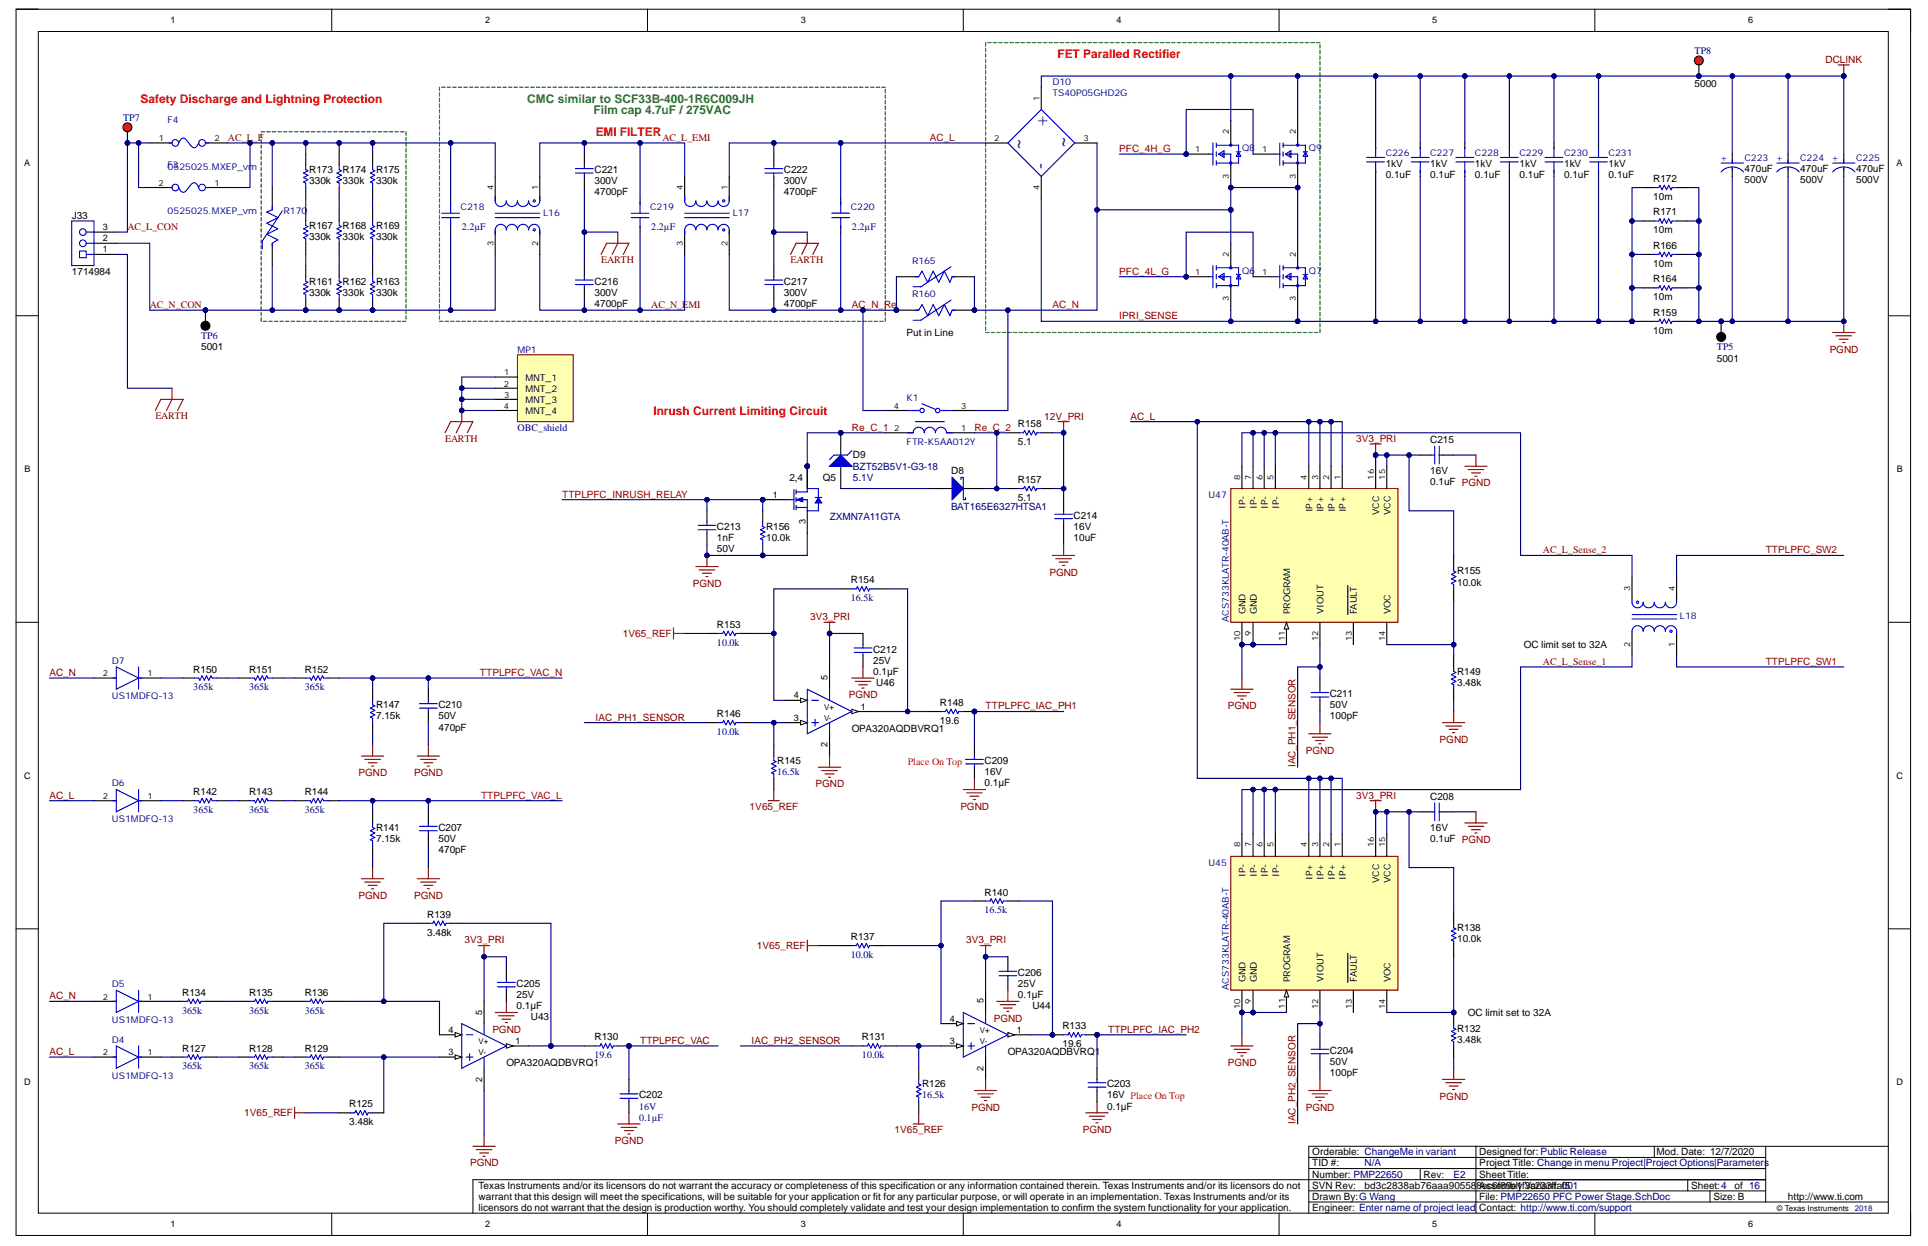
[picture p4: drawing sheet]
<svg xmlns="http://www.w3.org/2000/svg" width="432mm" height="279mm" viewBox="0 0 432 279" stroke-linecap="round" stroke-linejoin="round" font-family="sans-serif">
<defs><g id="words">
<g font-size="4.1" fill="#000080">
<text x="234.6" y="28.2" transform="rotate(-90 234.6 28.2)">+</text>
<text x="229.3" y="33.3" transform="rotate(-90 229.3 33.3)">~</text>
<text x="239.3" y="33" transform="rotate(-90 239.3 33)">~</text>
<text x="234.1" y="37.8" transform="rotate(-90 234.1 37.8)">-</text>
</g>
<g font-size="2.7" fill="#f00">
<text x="236.8" y="13">FET Paralled Rectifier</text>
<text x="31.5" y="23">Safety Discharge and Lightning Protection</text>
<text x="133.4" y="30.4">EMI FILTER</text>
<text x="146.3" y="92.9">Inrush Current Limiting Circuit</text>
</g>
<g font-size="2.7" fill="#38761d">
<text x="118.1" y="23">CMC similar to SCF33B-400-1R6C009JH</text>
<text x="132.9" y="25.5">Film cap 4.7uF / 275VAC</text>
</g>
<g font-size="2.2" fill="#000080">
<text x="379.5" y="12">TP8</text>
<text x="27.6" y="27">TP7</text>
<text x="103.4" y="51.5">2.2µF</text>
<text x="145.9" y="51.5">2.2µF</text>
<text x="190.8" y="51.5">2.2µF</text>
<text x="45" y="75.9">TP6</text>
<text x="384.5" y="78.4">TP5</text>
<text x="115.9" y="96.4">OBC_shield</text>
<text x="191" y="107.7">5.1V</text>
<text x="191" y="105.2">BZT52B5V1-G3-18</text>
<text x="185.8" y="116.4">ZXMN7A11GTA</text>
<text x="213" y="114.2">BAT165E6327HTSA1</text>
<text x="190.6" y="134.6">16.5k</text>
<text x="160.6" y="144.6">10.0k</text>
<text x="43.3" y="154.6">365k</text>
<text x="55.8" y="154.6">365k</text>
<text x="68.2" y="154.6">365k</text>
<text x="160.6" y="164.6">10.0k</text>
<text x="174.1" y="173.6">16.5k</text>
<text x="43.3" y="182.1">365k</text>
<text x="55.8" y="182.1">365k</text>
<text x="68.2" y="182.1">365k</text>
<text x="220.5" y="204.6">16.5k</text>
<text x="190.6" y="214.5">10.0k</text>
<text x="40.8" y="227">365k</text>
<text x="55.8" y="227">365k</text>
<text x="68.2" y="227">365k</text>
<text x="40.8" y="239.5">365k</text>
<text x="55.8" y="239.5">365k</text>
<text x="68.2" y="239.5">365k</text>
<text x="133.1" y="237">19.6</text>
<text x="193.1" y="237">10.0k</text>
<text x="143.1" y="248.5">16V</text>
<text x="143.1" y="251">0.1µF</text>
<text x="206.5" y="246">16.5k</text>
<text x="305.6" y="261.2">N/A</text>
<text x="325.6" y="263.7">E2</text>
</g>
<g font-size="2.2" fill="#800000">
<text x="408.9" y="14.1">DCLINK</text>
<text x="51" y="31.5">AC_L_F</text>
<text x="148.4" y="31.5">AC_L_EMI</text>
<text x="28.5" y="51.5">AC_L_CON</text>
<text x="134.7" y="59">EARTH</text>
<text x="177.1" y="59">EARTH</text>
<text x="33.5" y="69">AC_N_CON</text>
<text x="145.9" y="69">AC_N_EMI</text>
<text x="409.8" y="79">PGND</text>
<text x="34.8" y="93.9">EARTH</text>
<text x="233.9" y="94">12V_PRI</text>
<text x="253.2" y="94">AC_L</text>
<text x="99.7" y="98.9">EARTH</text>
<text x="303.7" y="99">3V3_PRI</text>
<text x="345.6" y="123.9">AC_L_Sense_2</text>
<text x="155.2" y="131.4">PGND</text>
<text x="235" y="128.9">PGND</text>
<text x="139.5" y="142.6">1V65_REF</text>
<text x="181.4" y="138.9">3V3_PRI</text>
<text x="345.6" y="148.9">AC_L_Sense_1</text>
<text x="11.1" y="151.4">AC_N</text>
<text x="133.4" y="161.4">IAC_PH1_SENSOR</text>
<text x="190.1" y="156.4">PGND</text>
<text x="220.7" y="158.9">TTPLPFC_IAC_PH1</text>
<text x="275" y="158.9">PGND</text>
<text x="322.4" y="166.4">PGND</text>
<text x="80.3" y="173.9">PGND</text>
<text x="92.8" y="173.9">PGND</text>
<text x="290.1" y="171.8" transform="rotate(-90 290.1 171.8)">IAC_PH1_SENSOR</text>
<text x="292.5" y="168.9">PGND</text>
<text x="11.1" y="178.8">AC_L</text>
<text x="182.7" y="176.3">PGND</text>
<text x="303.7" y="178.8">3V3_PRI</text>
<text x="167.9" y="181.3">1V65_REF</text>
<text x="215.1" y="181.3">PGND</text>
<text x="80.3" y="201.3">PGND</text>
<text x="92.8" y="201.3">PGND</text>
<text x="104.1" y="211.3">3V3_PRI</text>
<text x="169.5" y="212.6">1V65_REF</text>
<text x="216.4" y="211.3">3V3_PRI</text>
<text x="11.1" y="223.8">AC_N</text>
<text x="110.3" y="231.3">PGND</text>
<text x="143.4" y="233.8">TTPLPFC_VAC</text>
<text x="168.3" y="233.8">IAC_PH2_SENSOR</text>
<text x="222.6" y="228.8">PGND</text>
<text x="248.2" y="231.3">TTPLPFC_IAC_PH2</text>
<text x="11.1" y="236.3">AC_L</text>
<text x="275" y="238.8">PGND</text>
<text x="54.7" y="250">1V65_REF</text>
<text x="217.6" y="248.8">PGND</text>
<text x="290.1" y="251.7" transform="rotate(-90 290.1 251.7)">IAC_PH2_SENSOR</text>
<text x="292.5" y="248.8">PGND</text>
<text x="322.4" y="246.3">PGND</text>
<text x="137.7" y="256.2">PGND</text>
<text x="200.4" y="253.7">1V65_REF</text>
<text x="242.5" y="253.7">PGND</text>
<text x="105.3" y="261.2">PGND</text>
</g>
<g font-size="2.2">
<text x="379.5" y="19.6">5000</text>
<text x="69.3" y="41.3">330k</text>
<text x="69.3" y="38.8">R173</text>
<text x="76.7" y="41.3">330k</text>
<text x="76.7" y="38.8">R174</text>
<text x="84.2" y="41.3">330k</text>
<text x="84.2" y="38.8">R175</text>
<text x="133.1" y="41.3">300V</text>
<text x="133.1" y="38.8">C221</text>
<text x="175.5" y="41.3">300V</text>
<text x="175.5" y="38.8">C222</text>
<text x="310.3" y="37.3">1kV</text>
<text x="310.3" y="39.8">0.1uF</text>
<text x="320.3" y="37.3">1kV</text>
<text x="320.3" y="39.8">0.1uF</text>
<text x="330.3" y="37.3">1kV</text>
<text x="330.3" y="39.8">0.1uF</text>
<text x="340.3" y="37.3">1kV</text>
<text x="340.3" y="39.8">0.1uF</text>
<text x="350.3" y="37.3">1kV</text>
<text x="350.3" y="39.8">0.1uF</text>
<text x="360.3" y="37.3">1kV</text>
<text x="360.3" y="39.8">0.1uF</text>
<text x="370.2" y="40.8">R172</text>
<text x="390.7" y="38.5">470uF</text>
<text x="390.7" y="41">500V</text>
<text x="403.2" y="38.5">470uF</text>
<text x="403.2" y="41">500V</text>
<text x="415.7" y="38.5">470uF</text>
<text x="415.7" y="41">500V</text>
<text x="133.1" y="43.8">4700pF</text>
<text x="175.5" y="43.8">4700pF</text>
<text x="370.2" y="44.8">10m</text>
<text x="16.1" y="49">J33</text>
<text x="69.3" y="53.7">330k</text>
<text x="69.3" y="51.3">R167</text>
<text x="76.7" y="53.7">330k</text>
<text x="76.7" y="51.3">R168</text>
<text x="84.2" y="53.7">330k</text>
<text x="84.2" y="51.3">R169</text>
<text x="370.2" y="52.3">10m</text>
<text x="370.2" y="48.2">R171</text>
<text x="370.2" y="59.8">10m</text>
<text x="370.2" y="55.8">R166</text>
<text x="16.1" y="61.5">1714984</text>
<text x="69.3" y="63.7">R161</text>
<text x="76.7" y="63.7">R162</text>
<text x="84.2" y="63.7">R163</text>
<text x="133.1" y="63.7">C216</text>
<text x="175.5" y="63.7">C217</text>
<text x="370.2" y="63.3">R164</text>
<text x="69.3" y="66.2">330k</text>
<text x="76.7" y="66.2">330k</text>
<text x="84.2" y="66.2">330k</text>
<text x="133.1" y="66.2">300V</text>
<text x="133.1" y="68.7">4700pF</text>
<text x="175.5" y="66.2">300V</text>
<text x="175.5" y="68.7">4700pF</text>
<text x="370.2" y="67.2">10m</text>
<text x="370.2" y="70.7">R159</text>
<text x="203" y="75.2">Put in Line</text>
<text x="370.2" y="74.7">10m</text>
<text x="45" y="78.5">5001</text>
<text x="384.5" y="81">5001</text>
<text x="228" y="95.7">R158</text>
<text x="228" y="99.7">5.1</text>
<text x="320.3" y="99.2">C215</text>
<text x="176.8" y="107.7">2,4</text>
<text x="184.3" y="107.7">Q5</text>
<text x="191" y="102.7">D9</text>
<text x="213" y="106.2">D8</text>
<text x="320.3" y="106.2">16V</text>
<text x="228" y="112.2">5.1</text>
<text x="228" y="108.2">R157</text>
<text x="320.3" y="108.7">0.1uF PGND</text>
<text x="160.6" y="118.7">C213</text>
<text x="171.6" y="118.7">R156</text>
<text x="240.4" y="118.7">16V</text>
<text x="240.4" y="116.2">C214</text>
<text x="160.6" y="121.2">1nF</text>
<text x="160.6" y="123.7">50V</text>
<text x="171.6" y="121.2">10.0k</text>
<text x="240.4" y="121.2">10uF</text>
<text x="190.6" y="130.7">R154</text>
<text x="326.3" y="131.1">10.0k</text>
<text x="326.3" y="128.6">R155</text>
<text x="160.6" y="140.7">R153</text>
<text x="195.5" y="148.6">25V</text>
<text x="195.5" y="146.2">C212</text>
<text x="341.2" y="145.1">OC limit set to 32A</text>
<text x="43.3" y="150.6">R150</text>
<text x="55.8" y="150.6">R151</text>
<text x="68.2" y="150.6">R152</text>
<text x="195.5" y="151.1">0.1µF</text>
<text x="196.3" y="153.6">U46</text>
<text x="326.3" y="153.6">3.48k</text>
<text x="326.3" y="151.1">R149</text>
<text x="84.2" y="161.1">7.15k</text>
<text x="84.2" y="158.6">R147</text>
<text x="98.2" y="161.1">50V</text>
<text x="98.2" y="158.6">C210</text>
<text x="160.6" y="160.6">R146</text>
<text x="210.5" y="158.1">R148</text>
<text x="297.9" y="158.6">50V</text>
<text x="297.9" y="161.1">100pF</text>
<text x="297.9" y="156.1">C211</text>
<text x="98.2" y="163.6">470pF</text>
<text x="190.8" y="163.9">OPA320AQDBVRQ1</text>
<text x="210.5" y="162.1">19.6</text>
<text x="174.1" y="171.1">R145</text>
<text x="220.5" y="173.6">16V</text>
<text x="220.5" y="171.1">C209</text>
<text x="43.3" y="178.1">R142</text>
<text x="55.8" y="178.1">R143</text>
<text x="68.2" y="178.1">R144</text>
<text x="220.5" y="176.1">0.1µF</text>
<text x="320.3" y="179.1">C208</text>
<text x="84.2" y="188.6">7.15k</text>
<text x="84.2" y="186.1">R141</text>
<text x="98.2" y="188.6">50V</text>
<text x="98.2" y="191.1">470pF</text>
<text x="98.2" y="186.1">C207</text>
<text x="320.3" y="186.1">16V</text>
<text x="320.3" y="188.6">0.1uF PGND</text>
<text x="220.5" y="200.6">R140</text>
<text x="95.7" y="209.5">3.48k</text>
<text x="95.7" y="205.6">R139</text>
<text x="326.3" y="208.5">R138</text>
<text x="190.6" y="210.6">R137</text>
<text x="326.3" y="211">10.0k</text>
<text x="115.7" y="221.1">C205</text>
<text x="228" y="221.1">25V</text>
<text x="228" y="218.6">C206</text>
<text x="40.8" y="223">R134</text>
<text x="55.8" y="223">R135</text>
<text x="68.2" y="223">R136</text>
<text x="115.7" y="223.5">25V</text>
<text x="115.7" y="226">0.1µF</text>
<text x="228" y="223.5">0.1µF</text>
<text x="231.2" y="226">U44</text>
<text x="328.7" y="227.5">OC limit set to 32A</text>
<text x="118.9" y="228.5">U43</text>
<text x="133.1" y="233">R130</text>
<text x="193.1" y="233">R131</text>
<text x="238" y="230.5">R133</text>
<text x="326.3" y="233.5">3.48k</text>
<text x="326.3" y="231">R132</text>
<text x="40.8" y="235.5">R127</text>
<text x="55.8" y="235.5">R128</text>
<text x="68.2" y="235.5">R129</text>
<text x="113.4" y="238.8">OPA320AQDBVRQ1</text>
<text x="225.7" y="236.3">OPA320AQDBVRQ1</text>
<text x="238" y="234.5">19.6</text>
<text x="297.9" y="238.5">50V</text>
<text x="297.9" y="236">C204</text>
<text x="206.5" y="243.5">R126</text>
<text x="247.9" y="243.5">C203</text>
<text x="297.9" y="241">100pF</text>
<text x="78.2" y="248">R125</text>
<text x="143.1" y="246">C202</text>
<text x="247.9" y="246">16V Place On Top</text>
<text x="247.9" y="248.5">0.1µF</text>
<text x="78.2" y="252">3.48k</text>
<text x="293.9" y="263.7">Number: PMP22650</text>
<text x="293.9" y="261.2">TID #:</text>
<text x="293.9" y="258.7">Orderable: ChangeMe in variant</text>
<text x="318.8" y="263.7">Rev:</text>
<text x="331.3" y="263.7">Sheet Title:</text>
<text x="331.3" y="261.2">Project Title: Change in menu Project|Project Options|Parameters</text>
<text x="331.3" y="258.7">Designed for: Public Release</text>
<text x="371" y="258.7">Mod. Date: 12/7/2020</text>
<text x="107.2" y="266.2">Texas Instruments and/or its licensors do not warrant the accuracy or completeness of this specification or any information contained therein. Texas Instruments and/or its licensors do not</text>
<text x="107.2" y="268.7">warrant that this design will meet the specifications, will be suitable for your application or fit for any particular purpose, or will operate in an implementation. Texas Instruments and/or its</text>
<text x="293.9" y="268.7">Drawn By:G Wang</text>
<text x="293.9" y="266.2">SVN Rev:</text>
<text x="305.6" y="266.2">bd3c2838ab76aaa905588ec6f89e1fVariant: 001</text>
<text x="331.3" y="268.7">File: PMP22650 PFC Power Stage.SchDoc</text>
<text x="331.3" y="266.2">Assembly 3c233ffaf5</text>
<text x="378.7" y="266.2">Sheet:4</text>
<text x="383.7" y="268.7">Size: B</text>
<text x="388.5" y="266.2">of 16</text>
<text x="400.4" y="268.7">http://www.ti.com</text>
<text x="107.2" y="271.2">licensors do not warrant that the design is production worthy. You should completely validate and test your design implementation to confirm the system functionality for your application.</text>
<text x="293.9" y="271.2">Engineer: Enter name of project lead</text>
<text x="331.3" y="271.2">Contact: http://www.ti.com/support</text>
</g>
<g font-size="2.2" fill="#980000">
<text x="208.3" y="31.5">AC_L</text>
<text x="250.7" y="34">PFC_4H_G</text>
<text x="250.7" y="61.5">PFC_4L_G</text>
<text x="190.8" y="69">AC_N_Re</text>
<text x="235.7" y="69">AC_N</text>
<text x="250.7" y="71.5">IPRI_SENSE</text>
<text x="190.8" y="96.5">Re_C_1</text>
<text x="218.3" y="96.5">Re_C_2</text>
<text x="125.9" y="111.4">TTPLPFC_INRUSH_RELAY</text>
<text x="395.4" y="123.9">TTPLPFC_SW2</text>
<text x="395.4" y="148.9">TTPLPFC_SW1</text>
<text x="107.5" y="151.4">TTPLPFC_VAC_N</text>
<text x="107.7" y="178.8">TTPLPFC_VAC_L</text>
</g>
<text font-size="2.2" fill="#f00" x="203.3" y="171.3">Place On Top</text>
<g font-size="2.1" fill="#000080">
<text x="235.7" y="19.1">D10</text>
<text x="235.7" y="21.6">TS40P05GHD2G</text>
<text x="37.5" y="27.6">F4</text>
<text x="278.2" y="33.8">Q8</text>
<text x="293.1" y="33.8">Q9</text>
<text x="310.3" y="34.8">C226</text>
<text x="320.3" y="34.8">C227</text>
<text x="330.3" y="34.8">C228</text>
<text x="340.3" y="34.8">C229</text>
<text x="350.3" y="34.8">C230</text>
<text x="360.3" y="34.8">C231</text>
<text x="37.5" y="38.1">0525025.MXEP_vm</text>
<text x="37.5" y="37.6">F3</text>
<text x="385.2" y="36.1">+</text>
<text x="390.7" y="36.1">C223</text>
<text x="397.7" y="36.1">+</text>
<text x="403.2" y="36.1">C224</text>
<text x="410.2" y="36.1">+</text>
<text x="415.7" y="36.1">C225</text>
<text x="103.2" y="47.1">C218</text>
<text x="145.6" y="47.1">C219</text>
<text x="190.6" y="47.1">C220</text>
<text x="37.5" y="48">0525025.MXEP_vm</text>
<text x="63.5" y="48">R170</text>
<text x="121.6" y="48.3">L16</text>
<text x="164.1" y="48.3">L17</text>
<text x="204.3" y="59">R165</text>
<text x="278.2" y="61.3">Q6</text>
<text x="293.1" y="61.3">Q7</text>
<text x="204.3" y="66.5">R160</text>
<text x="115.9" y="79">MP1</text>
<text x="203" y="89.7">K1</text>
<text x="203" y="99.8">FTR-K5AA012Y</text>
<text x="270.7" y="111.5">U47</text>
<text x="275.2" y="139.3" transform="rotate(-90 275.2 139.3)">ACS733KLATR-40AB-T</text>
<text x="376.3" y="138.7">L18</text>
<text x="25.1" y="148.7">D7</text>
<text x="25.1" y="156.6">US1MDFQ-13</text>
<text x="25.1" y="176.1">D6</text>
<text x="25.1" y="184.1">US1MDFQ-13</text>
<text x="270.7" y="193.9">U45</text>
<text x="25.1" y="221.1">D5</text>
<text x="275.2" y="221.8" transform="rotate(-90 275.2 221.8)">ACS733KLATR-40AB-T</text>
<text x="25.1" y="229">US1MDFQ-13</text>
<text x="25.1" y="233.6">D4</text>
<text x="25.1" y="241.6">US1MDFQ-13</text>
</g>
<g font-size="2.1">
<text x="117.7" y="85.3">MNT_1</text>
<text x="117.7" y="87.7">MNT_2</text>
<text x="117.7" y="90.2">MNT_3</text>
<text x="117.7" y="92.7">MNT_4</text>
<text x="279" y="114.1" transform="rotate(-90 279 114.1)">IP-</text>
<text x="281.5" y="114.1" transform="rotate(-90 281.5 114.1)">IP-</text>
<text x="284" y="114.1" transform="rotate(-90 284 114.1)">IP-</text>
<text x="286.5" y="114.1" transform="rotate(-90 286.5 114.1)">IP-</text>
<text x="293.9" y="114.7" transform="rotate(-90 293.9 114.7)">IP+</text>
<text x="296.4" y="114.7" transform="rotate(-90 296.4 114.7)">IP+</text>
<text x="298.9" y="114.7" transform="rotate(-90 298.9 114.7)">IP+</text>
<text x="301.4" y="114.7" transform="rotate(-90 301.4 114.7)">IP+</text>
<text x="308.9" y="115.4" transform="rotate(-90 308.9 115.4)">VCC</text>
<text x="311.4" y="115.4" transform="rotate(-90 311.4 115.4)">VCC</text>
<text x="279" y="137.6" transform="rotate(-90 279 137.6)">GND</text>
<text x="281.5" y="137.6" transform="rotate(-90 281.5 137.6)">GND</text>
<text x="288.9" y="137.6" transform="rotate(-90 288.9 137.6)">PROGRAM</text>
<text x="296.4" y="137.6" transform="rotate(-90 296.4 137.6)">VIOUT</text>
<text x="303.9" y="137.6" transform="rotate(-90 303.9 137.6)">FAULT</text>
<text x="311.4" y="137.6" transform="rotate(-90 311.4 137.6)">VOC</text>
<text x="279" y="196.4" transform="rotate(-90 279 196.4)">IP-</text>
<text x="281.5" y="196.4" transform="rotate(-90 281.5 196.4)">IP-</text>
<text x="284" y="196.4" transform="rotate(-90 284 196.4)">IP-</text>
<text x="286.5" y="196.4" transform="rotate(-90 286.5 196.4)">IP-</text>
<text x="293.9" y="197.1" transform="rotate(-90 293.9 197.1)">IP+</text>
<text x="296.4" y="197.1" transform="rotate(-90 296.4 197.1)">IP+</text>
<text x="298.9" y="197.1" transform="rotate(-90 298.9 197.1)">IP+</text>
<text x="301.4" y="197.1" transform="rotate(-90 301.4 197.1)">IP+</text>
<text x="308.9" y="197.7" transform="rotate(-90 308.9 197.7)">VCC</text>
<text x="311.4" y="197.7" transform="rotate(-90 311.4 197.7)">VCC</text>
<text x="279" y="220" transform="rotate(-90 279 220)">GND</text>
<text x="281.5" y="220" transform="rotate(-90 281.5 220)">GND</text>
<text x="288.9" y="220" transform="rotate(-90 288.9 220)">PROGRAM</text>
<text x="296.4" y="220" transform="rotate(-90 296.4 220)">VIOUT</text>
<text x="303.9" y="220" transform="rotate(-90 303.9 220)">FAULT</text>
<text x="311.4" y="220" transform="rotate(-90 311.4 220)">VOC</text>
</g>
<g font-size="2">
<text x="38.2" y="5.2">1</text>
<text x="108.7" y="5.2">2</text>
<text x="179.4" y="5.2">3</text>
<text x="250.1" y="5.2">4</text>
<text x="320.8" y="5.2">5</text>
<text x="391.5" y="5.2">6</text>
<text x="5.4" y="37.1">A</text>
<text x="424.7" y="37.1">A</text>
<text x="23" y="51.5">3</text>
<text x="23" y="56.5">1</text>
<text x="23" y="54">2</text>
<text x="5.5" y="105.7">B</text>
<text x="424.8" y="105.7">B</text>
<text x="173.1" y="111.5">1</text>
<text x="180.4" y="117.4" transform="rotate(-90 180.4 117.4)">3</text>
<text x="185.4" y="152.3" transform="rotate(-90 185.4 152.3)">5</text>
<text x="177.8" y="156.4">4</text>
<text x="177.8" y="161.4">3</text>
<text x="192.8" y="158.9">1</text>
<text x="185.4" y="167.3" transform="rotate(-90 185.4 167.3)">2</text>
<text x="5.4" y="174.4">C</text>
<text x="424.7" y="174.4">C</text>
<text x="108" y="227.3" transform="rotate(-90 108 227.3)">5</text>
<text x="220.3" y="224.7" transform="rotate(-90 220.3 224.7)">5</text>
<text x="100.4" y="231.3">4</text>
<text x="115.4" y="233.8">1</text>
<text x="212.7" y="233.8">3</text>
<text x="212.8" y="228.8">4</text>
<text x="227.7" y="231.3">1</text>
<text x="100.4" y="236.3">3</text>
<text x="220.3" y="239.7" transform="rotate(-90 220.3 239.7)">2</text>
<text x="5.4" y="243">D</text>
<text x="108" y="242.2" transform="rotate(-90 108 242.2)">2</text>
<text x="424.7" y="243">D</text>
<text x="38.2" y="274.9">1</text>
<text x="108.7" y="274.9">2</text>
<text x="179.4" y="274.9">3</text>
<text x="250.1" y="274.9">4</text>
<text x="320.8" y="274.9">5</text>
<text x="391.5" y="274.9">6</text>
</g>
<g font-size="1.9">
<text x="232.8" y="22.5" transform="rotate(-90 232.8 22.5)">1</text>
<text x="35.6" y="31.6">1</text>
<text x="48" y="31.6">2</text>
<text x="222.7" y="31.6">2</text>
<text x="242.7" y="31.6">3</text>
<text x="267.7" y="34.1">1</text>
<text x="275.2" y="30" transform="rotate(-90 275.2 30)">2</text>
<text x="282.7" y="34.1">1</text>
<text x="290.2" y="30" transform="rotate(-90 290.2 30)">2</text>
<text x="35.5" y="41.6">2</text>
<text x="48" y="41.6">1</text>
<text x="275.2" y="40" transform="rotate(-90 275.2 40)">3</text>
<text x="290.2" y="40" transform="rotate(-90 290.2 40)">3</text>
<text x="110.5" y="42.5" transform="rotate(-90 110.5 42.5)">4</text>
<text x="120.5" y="42.5" transform="rotate(-90 120.5 42.5)">1</text>
<text x="152.9" y="42.5" transform="rotate(-90 152.9 42.5)">4</text>
<text x="162.9" y="42.5" transform="rotate(-90 162.9 42.5)">1</text>
<text x="232.8" y="42.6" transform="rotate(-90 232.8 42.6)">4</text>
<text x="110.5" y="55" transform="rotate(-90 110.5 55)">3</text>
<text x="120.5" y="55" transform="rotate(-90 120.5 55)">2</text>
<text x="152.9" y="55" transform="rotate(-90 152.9 55)">3</text>
<text x="162.9" y="55" transform="rotate(-90 162.9 55)">2</text>
<text x="275.2" y="57.5" transform="rotate(-90 275.2 57.5)">2</text>
<text x="290.2" y="57.5" transform="rotate(-90 290.2 57.5)">2</text>
<text x="267.7" y="61.6">1</text>
<text x="282.7" y="61.6">1</text>
<text x="275.2" y="67.5" transform="rotate(-90 275.2 67.5)">3</text>
<text x="290.2" y="67.5" transform="rotate(-90 290.2 67.5)">3</text>
<text x="112.8" y="86.6">2</text>
<text x="112.9" y="89.1">3</text>
<text x="112.9" y="84.1">1</text>
<text x="112.8" y="91.6">4</text>
<text x="200.2" y="91.6">4</text>
<text x="215.2" y="91.6">3</text>
<text x="200.2" y="96.5">2</text>
<text x="215.2" y="96.5">1</text>
<text x="277.7" y="107.4" transform="rotate(-90 277.7 107.4)">8</text>
<text x="280.2" y="107.4" transform="rotate(-90 280.2 107.4)">7</text>
<text x="282.7" y="107.4" transform="rotate(-90 282.7 107.4)">6</text>
<text x="285.2" y="107.4" transform="rotate(-90 285.2 107.4)">5</text>
<text x="292.7" y="107.4" transform="rotate(-90 292.7 107.4)">4</text>
<text x="295.2" y="107.4" transform="rotate(-90 295.2 107.4)">3</text>
<text x="297.7" y="107.4" transform="rotate(-90 297.7 107.4)">2</text>
<text x="300.2" y="107.4" transform="rotate(-90 300.2 107.4)">1</text>
<text x="307.7" y="107.4" transform="rotate(-90 307.7 107.4)">16</text>
<text x="310.2" y="107.4" transform="rotate(-90 310.2 107.4)">15</text>
<text x="365.1" y="132.4" transform="rotate(-90 365.1 132.4)">3</text>
<text x="375.1" y="132.4" transform="rotate(-90 375.1 132.4)">4</text>
<text x="277.7" y="143.6" transform="rotate(-90 277.7 143.6)">10</text>
<text x="280.2" y="142.4" transform="rotate(-90 280.2 142.4)">9</text>
<text x="287.7" y="143.5" transform="rotate(-90 287.7 143.5)">11</text>
<text x="295.2" y="143.6" transform="rotate(-90 295.2 143.6)">12</text>
<text x="302.7" y="143.6" transform="rotate(-90 302.7 143.6)">13</text>
<text x="310.2" y="143.6" transform="rotate(-90 310.2 143.6)">14</text>
<text x="365.1" y="144.9" transform="rotate(-90 365.1 144.9)">2</text>
<text x="375.1" y="144.8" transform="rotate(-90 375.1 144.8)">1</text>
<text x="23" y="151.5">2</text>
<text x="33.1" y="151.5">1</text>
<text x="23" y="178.9">2</text>
<text x="33.1" y="178.9">1</text>
<text x="277.7" y="189.8" transform="rotate(-90 277.7 189.8)">8</text>
<text x="280.2" y="189.8" transform="rotate(-90 280.2 189.8)">7</text>
<text x="282.7" y="189.8" transform="rotate(-90 282.7 189.8)">6</text>
<text x="285.2" y="189.8" transform="rotate(-90 285.2 189.8)">5</text>
<text x="292.7" y="189.8" transform="rotate(-90 292.7 189.8)">4</text>
<text x="295.2" y="189.8" transform="rotate(-90 295.2 189.8)">3</text>
<text x="297.7" y="189.8" transform="rotate(-90 297.7 189.8)">2</text>
<text x="300.2" y="189.8" transform="rotate(-90 300.2 189.8)">1</text>
<text x="307.7" y="189.8" transform="rotate(-90 307.7 189.8)">16</text>
<text x="310.2" y="189.8" transform="rotate(-90 310.2 189.8)">15</text>
<text x="23" y="223.9">2</text>
<text x="33.1" y="223.9">1</text>
<text x="277.7" y="226" transform="rotate(-90 277.7 226)">10</text>
<text x="280.2" y="224.8" transform="rotate(-90 280.2 224.8)">9</text>
<text x="287.7" y="225.9" transform="rotate(-90 287.7 225.9)">11</text>
<text x="295.2" y="226" transform="rotate(-90 295.2 226)">12</text>
<text x="302.7" y="226" transform="rotate(-90 302.7 226)">13</text>
<text x="310.2" y="226" transform="rotate(-90 310.2 226)">14</text>
<text x="23" y="236.4">2</text>
<text x="33.1" y="236.4">1</text>
</g>
<g font-size="1.8">
<text x="184.6" y="159">V+</text>
<text x="184.6" y="161.5">V-</text>
<text x="107.2" y="233.9">V+</text>
<text x="219.5" y="231.4">V+</text>
<text x="219.5" y="233.9">V-</text>
<text x="107.2" y="236.4">V-</text>
<text x="397.9" y="271.3">© Texas Instruments</text>
</g>
<text font-size="1.8" fill="#000080" x="415.4" y="271.3">2018</text>
</g></defs>
<g fill="none" stroke="#000" stroke-width=".22">
<path d="M3.6 2h5M3.6 2.1h424.3v274.6h-424.3zM8.6 7.1h414.3v264.6h-414.3zM74.3 2v5M145 2v5M215.7 2.1v4.9M286.5 2.1v4.9M357.2 2.1v5M422.9 2.1h5v5M3.6 70.7h5M422.9 70.7h5M3.6 139.4h5"/>
<path d="M422.9 139.4h5M3.6 208h5M422.9 208h5M293.1 259.2h37.5M330.6 256.7v15M330.6 259.2h64.8M370.5 256.7v2.5M395.4 256.7v12.5M422.9 256.7h-129.8v15M74.3 271.7v5M145 271.7v5M215.7 271.7v5"/>
<path d="M286.5 271.7v5M293.1 269.2h129.8M293.1 266.7h102.3M293.1 261.7h102.3M318.1 261.7v2.5M357.2 271.7v5M378 264.2v2.5M383 266.7v2.5M395.4 264.2h-289.5v7.5M427.9 271.7v5"/>
</g>
<path d="M134.6 57l1.3-2.5h5l-1.3 2.5M138.4 52v2.5l-1.3 2.5M177 57l1.3-2.5h5l-1.3 2.5M180.8 52v2.5l-1.3 2.5M34.8 91.9l1.2-2.5h5l-1.2 2.5M38.5 86.9v2.5l-1.2 2.5" fill="none" stroke="#800000" stroke-width=".25"/>
<g fill="none" stroke="#008000" stroke-width=".25">
<path d="M220.7 9.5v.8M220.7 10.8v.8M220.7 12v.8M220.7 13.3v.8M220.7 14.5v.8M220.7 15.8v.8M220.7 17v.8M220.7 18.3v.8M220.7 19.5v.8M221.2 9.5h.8M222.4 9.5h.8M223.7 9.5h.8"/>
<path d="M224.9 9.5h.8M226.2 9.5h.8M227.4 9.5h.8M228.7 9.5h.8M229.9 9.5h.8M231.2 9.5h.8M232.4 9.5h.8M233.7 9.5h.8M234.9 9.5h.8M236.2 9.5h.8M237.4 9.5h.8M238.7 9.5h.8"/>
<path d="M239.9 9.5h.8M241.2 9.5h.7M242.4 9.5h.8M243.7 9.5h.7M244.9 9.5h.8M246.2 9.5h.7M247.4 9.5h.8M248.7 9.5h.7M249.9 9.5h.8M251.2 9.5h.7M252.4 9.5h.8M253.7 9.5h.7"/>
<path d="M254.9 9.5h.8M256.1 9.5h.8M257.4 9.5h.8M258.6 9.5h.8M259.9 9.5h.8M261.1 9.5h.8M262.4 9.5h.8M263.6 9.5h.8M264.9 9.5h.8M266.1 9.5h.8M267.4 9.5h.8M268.6 9.5h.8"/>
<path d="M269.9 9.5h.7M271.1 9.5h.8M272.4 9.5h.8M273.6 9.5h.8M274.9 9.5h.7M276.1 9.5h.8M277.4 9.5h.7M278.6 9.5h.8M279.9 9.5h.7M281.1 9.5h.8M282.3 9.5h.8M283.6 9.5h.8"/>
<path d="M284.9 9.5h.7M286.1 9.5h.8M287.3 9.5h.8M288.6 9.5h.8M289.8 9.5h.8M291.1 9.5h.8M292.3 9.5h.8M293.6 9.5h.8M294.8 9.5h.8M295.6 10v.8M295.6 11.3v.7M295.6 12.5v.8"/>
<path d="M295.6 13.8v.7M295.6 15v.8M295.6 16.3v.7M295.6 17.5v.8M295.6 18.7v.8M295.6 20v.8M58.5 30v.8M58.5 31.2v.8M58.5 32.5v.8M58.5 33.7v.8M58.5 35v.8M58.5 36.2v.8"/>
<path d="M58.5 37.5v.8M58.5 38.7v.8M58.5 40v.7M58.5 29.5h.8M59.7 29.5h.8M61 29.5h.8M62.2 29.5h.8M63.5 29.5h.8M64.7 29.5h.8M66 29.5h.8M67.2 29.5h.8M68.5 29.5h.8"/>
<path d="M69.7 29.5h.8M71 29.5h.7M72.2 29.5h.8M73.5 29.5h.7M74.7 29.5h.8M76 29.5h.7M77.2 29.5h.8M78.5 29.5h.7M79.7 29.5h.8M81 29.5h.7M82.2 29.5h.8M83.4 29.5h.8"/>
<path d="M84.7 29.5h.8M85.9 29.5h.8M87.2 29.5h.8M88.4 29.5h.8M89.7 29.5h.8M90.9 29.5v.8M90.9 30.8v.7M90.9 32v.8M90.9 33.3v.7M90.9 34.5v.8M90.9 35.8v.7M90.9 37v.8"/>
<path d="M90.9 38.3v.7M90.9 39.5v.8M220.7 20.8v.8M220.7 22v.8M220.7 23.3v.8M220.7 24.5v.8M220.7 25.8v.8M220.7 27v.8M220.7 28.3v.7M220.7 29.5v.8M220.7 30.8v.7M220.7 32v.8"/>
<path d="M220.7 33.3v.7M220.7 34.5v.8M220.7 35.8v.7M220.7 37v.8M220.7 38.3v.7M220.7 39.5v.8M295.6 21.2v.8M295.6 22.5v.8M295.6 23.7v.8M295.6 25v.8M295.6 26.2v.8M295.6 27.5v.8"/>
<path d="M295.6 28.7v.8M295.6 30v.8M295.6 31.2v.8M295.6 32.5v.8M295.6 33.7v.8M295.6 35v.8M295.6 36.2v.8M295.6 37.5v.8M295.6 38.7v.8M295.6 40v.8M58.5 41.2v.8M58.5 42.5v.7"/>
<path d="M58.5 43.7v.8M58.5 45v.7M58.5 46.2v.8M58.5 47.5v.7M58.5 48.7v.8M58.5 50v.7M58.5 51.2v.8M58.5 52.5v.7M58.5 53.7v.8M58.5 54.9v.8M58.5 56.2v.8M58.5 57.4v.8"/>
<path d="M58.5 58.7v.8M58.5 59.9v.8M90.9 40.8v.7M90.9 42v.8M90.9 43.2v.8M90.9 44.5v.8M90.9 45.7v.8M90.9 47v.8M90.9 48.2v.8M90.9 49.5v.8M90.9 50.7v.8M90.9 52v.8"/>
<path d="M90.9 53.2v.8M90.9 54.5v.8M90.9 55.7v.8M90.9 57v.8M90.9 58.2v.8M90.9 59.5v.8M220.7 40.8v.7M220.7 42v.8M220.7 43.2v.8M220.7 44.5v.8M220.7 45.7v.8M220.7 47v.8"/>
<path d="M220.7 48.2v.8M220.7 49.5v.8M220.7 50.7v.8M220.7 52v.8M220.7 53.2v.8M220.7 54.5v.8M220.7 55.7v.8M220.7 57v.8M220.7 58.2v.8M220.7 59.5v.8M295.6 41.2v.8M295.6 42.5v.7"/>
<path d="M295.6 43.7v.8M295.6 45v.7M295.6 46.2v.8M295.6 47.5v.7M295.6 48.7v.8M295.6 50v.7M295.6 51.2v.8M295.6 52.5v.7M295.6 53.7v.8M295.6 55v.7M295.6 56.2v.8M295.6 57.4v.8"/>
<path d="M295.6 58.7v.8M295.6 59.9v.8M58.5 61.2v.8M58.5 62.4v.8M58.5 63.7v.8M58.5 64.9v.8M58.5 66.2v.8M58.5 67.4v.8M58.5 68.7v.8M58.5 69.9v.8M58.5 71.2v.8M59 72h.7"/>
<path d="M60.2 72h.8M61.5 72h.7M62.7 72h.8M63.9 72h.8M65.2 72h.8M66.4 72h.8M67.7 72h.8M68.9 72h.8M70.2 72h.8M71.4 72h.8M72.7 72h.8M73.9 72h.8"/>
<path d="M75.2 72h.8M76.4 72h.8M77.7 72h.8M78.9 72h.8M80.2 72h.8M81.4 72h.8M82.7 72h.7M83.9 72h.8M85.2 72h.7M86.4 72h.8M87.7 72h.7M88.9 72h.8"/>
<path d="M90.2 72h.7M90.9 60.7v.8M90.9 62v.8M90.9 63.2v.8M90.9 64.5v.7M90.9 65.7v.8M90.9 67v.7M90.9 68.2v.8M90.9 69.5v.7M90.9 70.7v.8M220.7 60.7v.8M220.7 62v.8"/>
<path d="M220.7 63.2v.8M220.7 64.5v.7M220.7 65.7v.8M220.7 67v.7M220.7 68.2v.8M220.7 69.5v.7M220.7 70.7v.8M220.7 72v.7M220.7 73.2v.8M220.7 74.5h.8M222 74.5h.8M223.2 74.5h.8"/>
<path d="M224.5 74.5h.8M225.7 74.5h.8M227 74.5h.8M228.2 74.5h.8M229.5 74.5h.7M230.7 74.5h.8M232 74.5h.7M233.2 74.5h.8M234.5 74.5h.7M235.7 74.5h.8M237 74.5h.7M238.2 74.5h.8"/>
<path d="M239.5 74.5h.7M240.7 74.5h.8M241.9 74.5h.8M243.2 74.5h.8M244.4 74.5h.8M245.7 74.5h.8M246.9 74.5h.8M248.2 74.5h.8M249.4 74.5h.8M250.7 74.5h.8M251.9 74.5h.8M253.2 74.5h.8"/>
<path d="M254.4 74.5h.8M255.7 74.5h.8M256.9 74.5h.8M258.2 74.5h.8M259.4 74.5h.8M260.7 74.5h.8M261.9 74.5h.8M263.2 74.5h.7M264.4 74.5h.8M265.7 74.5h.7M266.9 74.5h.8M268.2 74.5h.7"/>
<path d="M269.4 74.5h.8M270.6 74.5h.8M271.9 74.5h.8M273.2 74.5h.7M274.4 74.5h.8M275.6 74.5h.8M276.9 74.5h.8M278.1 74.5h.8M279.4 74.5h.8M280.6 74.5h.8M281.9 74.5h.8M283.1 74.5h.8"/>
<path d="M284.4 74.5h.8M285.6 74.5h.8M286.9 74.5h.8M288.1 74.5h.8M289.4 74.5h.7M290.6 74.5h.8M291.9 74.5h.7M293.1 74.5h.8M294.4 74.5h.7M295.6 61.2v.8M295.6 62.4v.8M295.6 63.7v.8"/>
<path d="M295.6 64.9v.8M295.6 66.2v.8M295.6 67.4v.8M295.6 68.7v.8M295.6 69.9v.8M295.6 71.2v.8M295.6 72.4v.8M295.6 73.7v.8"/>
</g>
<path d="M400.5 34.5v2M400.5 37.5v2M412.9 34.5v2M412.9 37.5v2M325.6 204.3v2.5M325.6 211.8v2.5" fill="none" stroke="#000" stroke-width=".25"/>
<path d="M397.9 38.5a3.4 3.4 0 0 1 5.1 0M397.9 36.5h5.1M400.5 35.8v.7M400.5 37.5v.5M410.4 38.5a3.3 3.3 0 0 1 5 0M410.4 36.5h5M412.9 35.8v.7M412.9 37.5v.5M325.6 206.8v1l.5 .2-1 .5 1 .5-1 .5 1 .5-1 .5 .5 .3v1" fill="none" stroke="#00f" stroke-width=".25"/>
<circle cx="325.6" cy="226.8" r=".5" fill="#000080"/>
<circle cx="325.6" cy="226.8" r=".5" fill="none" stroke="#000080" stroke-width=".22"/>
<path d="M325.6 226.7v2.5" fill="none" stroke="#000" stroke-width=".25"/>
<circle cx="325.6" cy="226.8" r=".5" fill="#000080"/>
<circle cx="325.6" cy="226.8" r=".5" fill="none" stroke="#000080" stroke-width=".22"/>
<path d="M325.6 124.4v2.5M325.6 131.9v2.5M325.6 146.9v2.5M325.6 154.3v2.5M325.6 234.2v2.5" fill="none" stroke="#000" stroke-width=".25"/>
<path d="M325.6 126.9v1l.5 .2-1 .5 1 .5-1 .5 1 .5-1 .5 .5 .3v1M325.6 149.4v1l.5 .2-1 .5 1 .5-1 .5 1 .5-1 .5 .5 .3v.9M325.6 229.2v1l.5 .3-1 .5 1 .5-1 .5 1 .5-1 .5 .5 .2v1" fill="none" stroke="#00f" stroke-width=".25"/>
<path d="M410.4 74.5h5M411.2 75.2h3.5M411.9 76h2M412.7 76.7h.5M412.9 72v2.5" fill="none" stroke="#800000" stroke-width=".25"/>
<circle cx="412.9" cy="72" r=".5" fill="#000080"/>
<circle cx="412.9" cy="72" r=".5" fill="none" stroke="#000080" stroke-width=".22"/>
<path d="M155.8 126.9h5M156.6 127.6h3.5M157.3 128.4h2M158.1 129.1h.5M158.3 124.4v2.5M235.7 124.4h5M236.5 125.1h3.5M237.2 125.9h2M238 126.6h.5M238.2 121.9v2.5" fill="none" stroke="#800000" stroke-width=".25"/>
<circle cx="158.3" cy="124.4" r=".5" fill="#000080"/>
<circle cx="158.3" cy="124.4" r=".5" fill="none" stroke="#000080" stroke-width=".22"/>
<g fill="none" stroke="#800000" stroke-width=".25">
<path d="M411.7 14.5h2.5M412.9 14.5v2.5M328.1 104.4h5M328.8 105.2h3.5M329.6 105.9h2M330.3 106.7h.5M330.6 101.9v2.5M275.6 154.3h5M276.4 155.1h3.5M277.1 155.8h2M277.9 156.6h.5M278.1 151.9v2.4"/>
<path d="M325.6 159.3v2.5M293.1 164.3h5M293.9 165.1h3.5M294.6 165.8h2M295.4 166.6h.5M295.6 161.8v2.5M323.1 161.8h5M323.8 162.6h3.5M324.6 163.3h2M325.3 164.1h.5M328.1 184.3h5M328.8 185.1h3.5"/>
<path d="M329.6 185.8h2M330.3 186.6h.5M330.6 181.8v2.5M275.6 234.2h5M276.4 235h3.5M277.1 235.7h2M277.9 236.5h.5M278.1 231.8v2.4M325.6 239.2v2.5M293.1 244.2h5M293.9 245h3.5M294.6 245.7h2"/>
<path d="M295.4 246.5h.5M295.6 241.7v2.5M323.1 241.7h5M323.8 242.5h3.5M324.6 243.2h2M325.3 244h.5"/>
</g>
<circle cx="412.9" cy="17" r=".51" fill="#000080"/>
<circle cx="412.9" cy="17" r=".51" fill="none" stroke="#000080" stroke-width=".22"/>
<path d="M368 42h2.5M368 49.5h2.5M368 57h2.5M375.5 42h2.5M375.5 49.5h2.5M375.5 57h2.5M368 64.5h2.5M368 72h2.5M375.5 64.5h2.5M375.5 72h2.5" fill="none" stroke="#000" stroke-width=".25"/>
<path d="M370.5 42h1l.3-.5 .4 1 .5-1 .6 1 .4-1 .5 1 .3-.5h1M370.5 49.5h1l.3-.5 .4 1 .5-1 .6 1 .4-1 .5 1 .3-.5h1M370.5 57h1l.3-.5 .4 1 .5-1 .6 1 .4-1 .5 1 .3-.5h1M370.5 64.5h1l.3-.5 .4 1 .5-1 .6 1 .4-1 .5 1 .3-.5h1M370.5 72h1l.3-.5 .4 1 .5-1 .6 1 .4-1 .5 1 .3-.5h1" fill="none" stroke="#00f" stroke-width=".25"/>
<path d="M237 94.4h2.5M238.2 94.4v2.5" fill="none" stroke="#800000" stroke-width=".25"/>
<circle cx="238.2" cy="96.9" r=".5" fill="#000080"/>
<circle cx="238.2" cy="96.9" r=".5" fill="none" stroke="#000080" stroke-width=".22"/>
<path d="M306.8 99.4h2.5M308.1 99.4v2.5" fill="none" stroke="#800000" stroke-width=".25"/>
<circle cx="308.1" cy="101.9" r=".5" fill="#000080"/>
<circle cx="308.1" cy="101.9" r=".5" fill="none" stroke="#000080" stroke-width=".22"/>
<path d="M306.8 179.3h2.5M308.1 179.3v2.5" fill="none" stroke="#800000" stroke-width=".25"/>
<circle cx="308.1" cy="181.8" r=".5" fill="#000080"/>
<circle cx="308.1" cy="181.8" r=".5" fill="none" stroke="#000080" stroke-width=".22"/>
<path d="M348 32v1.3M348 38.3v1.2M358 32v1.3M358 38.3v1.2M318.1 101.9h2.5M323.1 101.9h2.5M295.6 151.9v2.4M295.6 156.8v2.5M318.1 181.8h2.5M323.1 181.8h2.5M295.6 231.8v2.4M295.6 236.7v2.5" fill="none" stroke="#000" stroke-width=".25"/>
<g fill="none" stroke="#00f" stroke-width=".25">
<path d="M346 36.3h4M346 35.3h4M348 33v2.3M348 36.3v2.5M356 36.3h4M356 35.3h4M358 33v2.3M358 36.3v2.5M321.3 99.9v4M322.3 99.9v4M320.6 101.9h.7M322.3 101.9h.8"/>
<path d="M293.6 155.1h4M293.6 156.1h4M295.6 154.3v.8M295.6 156.1v.7M321.3 179.8v4M322.3 179.8v4M320.6 181.8h.7M322.3 181.8h.8M293.6 235h4M293.6 236h4M295.6 234.2v.8M295.6 236v.7"/>
</g>
<circle cx="380.5" cy="17" r=".51" fill="#000080"/>
<circle cx="380.5" cy="17" r=".51" fill="none" stroke="#000080" stroke-width=".22"/>
<circle cx="380.5" cy="13.5" r=".99" fill="#ee0e22"/>
<g fill="none" stroke="#000" stroke-width=".25">
<path d="M380.5 14.5v2.5"/>
<circle cx="380.5" cy="13.5" r=".99"/>
</g>
<circle cx="380.5" cy="17" r=".51" fill="#000080"/>
<circle cx="380.5" cy="17" r=".51" fill="none" stroke="#000080" stroke-width=".22"/>
<circle cx="385.5" cy="72" r=".49" fill="#000080"/>
<circle cx="385.5" cy="72" r=".49" fill="none" stroke="#000080" stroke-width=".22"/>
<circle cx="385.5" cy="75.5" r=".99" fill="#000"/>
<g fill="none" stroke="#000" stroke-width=".25">
<path d="M385.5 72v2.5"/>
<circle cx="385.5" cy="75.5" r=".99"/>
</g>
<circle cx="385.5" cy="72" r=".49" fill="#000080"/>
<circle cx="385.5" cy="72" r=".49" fill="none" stroke="#000080" stroke-width=".22"/>
<circle cx="28.5" cy="32" r=".5" fill="#000080"/>
<circle cx="28.5" cy="32" r=".5" fill="none" stroke="#000080" stroke-width=".22"/>
<circle cx="28.5" cy="28.5" r="1" fill="#ee0e22"/>
<g fill="none" stroke="#000" stroke-width=".25">
<path d="M28.5 29.5v2.5"/>
<circle cx="28.5" cy="28.5" r="1"/>
</g>
<circle cx="28.5" cy="32" r=".5" fill="#000080"/>
<circle cx="28.5" cy="32" r=".5" fill="none" stroke="#000080" stroke-width=".22"/>
<circle cx="46" cy="69.5" r=".5" fill="#000080"/>
<circle cx="46" cy="69.5" r=".5" fill="none" stroke="#000080" stroke-width=".22"/>
<circle cx="46" cy="73" r="1" fill="#000"/>
<g fill="none" stroke="#000" stroke-width=".25">
<path d="M46 69.5v2.5"/>
<circle cx="46" cy="73" r="1"/>
</g>
<circle cx="46" cy="69.5" r=".5" fill="#000080"/>
<circle cx="46" cy="69.5" r=".5" fill="none" stroke="#000080" stroke-width=".22"/>
<path d="M208.3 109.4h4.9M215.7 109.4h5" fill="none" stroke="#000" stroke-width=".25"/>
<path d="M213.2 106.9l2.5 2.5-2.5 2.5z" fill="#00f"/>
<path d="M213.2 106.9l2.5 2.5-2.5 2.5zM215.2 107.4v-.5h.5v5h.5v-.5" fill="none" stroke="#00f" stroke-width=".25"/>
<circle cx="188.3" cy="96.9" r=".5" fill="#000080"/>
<circle cx="188.3" cy="96.9" r=".5" fill="none" stroke="#000080" stroke-width=".22"/>
<path d="M188.3 96.9v5M188.3 104.4v5" fill="none" stroke="#000" stroke-width=".25"/>
<circle cx="188.3" cy="96.9" r=".5" fill="#000080"/>
<circle cx="188.3" cy="96.9" r=".5" fill="none" stroke="#000080" stroke-width=".22"/>
<path d="M188.3 101.9l2.5 2.5h-5z" fill="#00f"/>
<path d="M188.3 101.9l2.5 2.5h-5zM190.8 100.9l-1 1h-3l-1 1" fill="none" stroke="#00f" stroke-width=".25"/>
<circle cx="170.8" cy="111.9" r=".5" fill="#000080"/>
<circle cx="170.8" cy="111.9" r=".5" fill="none" stroke="#000080" stroke-width=".22"/>
<circle cx="180.8" cy="104.4" r=".5" fill="#000080"/>
<circle cx="180.8" cy="104.4" r=".5" fill="none" stroke="#000080" stroke-width=".22"/>
<circle cx="180.8" cy="104.4" r=".5" fill="#000080"/>
<circle cx="180.8" cy="104.4" r=".5" fill="none" stroke="#000080" stroke-width=".22"/>
<path d="M170.8 111.9h5" fill="none" stroke="#000" stroke-width=".25"/>
<circle cx="170.8" cy="111.9" r=".5" fill="#000080"/>
<circle cx="170.8" cy="111.9" r=".5" fill="none" stroke="#000080" stroke-width=".22"/>
<path d="M175.8 111.9h2M177.8 109.7v4.4M178.3 110.2h2.5M178.3 111.9h2.5v2.5M178.3 113.7h2.5M178.3 109.7v1M178.3 111.4v1M178.3 113.2v.9" fill="none" stroke="#00f" stroke-width=".25"/>
<path d="M178.3 111.9l1.5-.5v1z" fill="#00f"/>
<path d="M178.3 111.9l1.5-.5v1z" fill="none" stroke="#00f" stroke-width=".22"/>
<path d="M180.8 109.4v.8" fill="none" stroke="#00f" stroke-width=".25"/>
<path d="M180.8 104.4v5M180.8 114.4v5" fill="none" stroke="#000" stroke-width=".25"/>
<circle cx="180.8" cy="104.4" r=".5" fill="#000080"/>
<circle cx="180.8" cy="104.4" r=".5" fill="none" stroke="#000080" stroke-width=".22"/>
<path d="M183.3 111.4l.7 1.3h-1.5z" fill="#00f"/>
<path d="M183.3 111.4l.7 1.3h-1.5z" fill="none" stroke="#00f" stroke-width=".22"/>
<path d="M180.8 109.4h2.5v2M182.5 111.4h1.5M183.3 112.7v1.7h-2.5" fill="none" stroke="#00f" stroke-width=".25"/>
<path d="M180.8 104.4v5" fill="none" stroke="#000" stroke-width=".25"/>
<circle cx="180.8" cy="104.4" r=".5" fill="#000080"/>
<circle cx="180.8" cy="104.4" r=".5" fill="none" stroke="#000080" stroke-width=".22"/>
<path d="M225.7 96.9h2.5M233.2 96.9h2.5M225.7 109.4h2.5M233.2 109.4h2.5" fill="none" stroke="#000" stroke-width=".25"/>
<path d="M228.2 96.9h1l.3-.5 .5 1 .5-1 .5 1 .5-1 .5 1 .2-.5h1M228.2 109.4h1l.3-.5 .5 1 .5-1 .5 1 .5-1 .5 1 .2-.5h1" fill="none" stroke="#00f" stroke-width=".25"/>
<circle cx="170.8" cy="124.4" r=".5" fill="#000080"/>
<circle cx="170.8" cy="124.4" r=".5" fill="none" stroke="#000080" stroke-width=".22"/>
<path d="M170.8 114.4v2.5M170.8 121.9v2.5" fill="none" stroke="#000" stroke-width=".25"/>
<circle cx="170.8" cy="124.4" r=".5" fill="#000080"/>
<circle cx="170.8" cy="124.4" r=".5" fill="none" stroke="#000080" stroke-width=".22"/>
<g fill="none" stroke="#00f" stroke-width=".25">
<path d="M68.5 37v1l.5 .3-1 .5 1 .5-1 .4 1 .5-1 .5 .5 .3v1M76 37v1l.5 .3-1 .5 1 .5-1 .4 1 .5-1 .5 .5 .3v1M83.4 37v1l.5 .3-1 .5 1 .5-1 .4 1 .5-1 .5 .5 .3v1M68.5 49.5v1l.5 .2-1 .5 1 .5-1 .5 1 .5-1 .5 .5 .3v1M76 49.5v1l.5 .2-1 .5 1 .5-1 .5 1 .5-1 .5 .5 .3v1M83.4 49.5v1l.5 .2-1 .5 1 .5-1 .5 1 .5-1 .5 .5 .3v1M156.3 117.6h4M156.3 118.6h4M158.3 116.9v.7M158.3 118.6v.8M170.8 116.9v1l.5 .2-1 .5 1 .5-1 .5 1 .5-1 .5 .5 .3v1M236.2 115.2h4"/>
<path d="M236.2 116.1h4M238.2 114.4v.8M238.2 116.1v.8"/>
</g>
<g fill="none" stroke="#000" stroke-width=".25">
<path d="M68.5 34.5v2.5M76 34.5v2.5M83.4 34.5v2.5M68.5 42v2.5M68.5 47v2.5M68.5 54.5v2.5M76 42v2.5M76 47v2.5M76 54.5v2.5M83.4 42v2.5M83.4 47v2.5M83.4 54.5v2.5"/>
<path d="M158.3 114.4v2.5M158.3 119.4v2.5M238.2 111.9v2.5M238.2 116.9v2.5"/>
</g>
<circle cx="68.5" cy="69.5" r=".5" fill="#000080"/>
<circle cx="68.5" cy="69.5" r=".5" fill="none" stroke="#000080" stroke-width=".22"/>
<path d="M68.5 59.5v2.5M68.5 67v2.5" fill="none" stroke="#000" stroke-width=".25"/>
<circle cx="68.5" cy="69.5" r=".5" fill="#000080"/>
<circle cx="68.5" cy="69.5" r=".5" fill="none" stroke="#000080" stroke-width=".22"/>
<path d="M68.5 62v1l.5 .2-1 .5 1 .5-1 .5 1 .5-1 .5 .5 .3v1" fill="none" stroke="#00f" stroke-width=".25"/>
<circle cx="83.4" cy="69.5" r=".5" fill="#000080"/>
<circle cx="83.4" cy="69.5" r=".5" fill="none" stroke="#000080" stroke-width=".22"/>
<path d="M83.4 59.5v2.5M83.4 67v2.5" fill="none" stroke="#000" stroke-width=".25"/>
<circle cx="83.4" cy="69.5" r=".5" fill="#000080"/>
<circle cx="83.4" cy="69.5" r=".5" fill="none" stroke="#000080" stroke-width=".22"/>
<path d="M83.4 62v1l.5 .2-1 .5 1 .5-1 .5 1 .5-1 .5 .5 .3v1" fill="none" stroke="#00f" stroke-width=".25"/>
<circle cx="76" cy="69.5" r=".5" fill="#000080"/>
<circle cx="76" cy="69.5" r=".5" fill="none" stroke="#000080" stroke-width=".22"/>
<path d="M76 59.5v2.5M76 67v2.5" fill="none" stroke="#000" stroke-width=".25"/>
<circle cx="76" cy="69.5" r=".5" fill="#000080"/>
<circle cx="76" cy="69.5" r=".5" fill="none" stroke="#000080" stroke-width=".22"/>
<path d="M76 62v1l.5 .2-1 .5 1 .5-1 .5 1 .5-1 .5 .5 .3v1" fill="none" stroke="#00f" stroke-width=".25"/>
<g fill="none" stroke="#008000" stroke-width=".25">
<path d="M98.4 19.5v.8M98.9 19.5h.8M100.1 19.5h.8M101.4 19.5h.8M102.6 19.5h.8M103.9 19.5h.8M105.1 19.5h.8M106.4 19.5h.8M107.6 19.5h.8M108.9 19.5h.8M110.1 19.5h.8M111.4 19.5h.8"/>
<path d="M112.6 19.5h.8M113.9 19.5h.7M115.1 19.5h.8M116.4 19.5h.7M117.6 19.5h.8M118.9 19.5h.7M120.1 19.5h.8M121.4 19.5h.7M122.6 19.5h.8M123.9 19.5h.7M125.1 19.5h.8M126.3 19.5h.8"/>
<path d="M127.6 19.5h.8M128.8 19.5h.8M130.1 19.5h.8M131.3 19.5h.8M132.6 19.5h.8M133.8 19.5h.8M135.1 19.5h.8M136.3 19.5h.8M137.6 19.5h.8M138.8 19.5h.8M140.1 19.5h.8M141.3 19.5h.8"/>
<path d="M142.6 19.5h.8M143.8 19.5h.8M145.1 19.5h.8M146.3 19.5h.8M147.6 19.5h.7M148.8 19.5h.8M150.1 19.5h.7M151.3 19.5h.8M152.6 19.5h.7M153.8 19.5h.8M155.1 19.5h.7M156.3 19.5h.8"/>
<path d="M157.6 19.5h.7M158.8 19.5h.8M160 19.5h.8M161.3 19.5h.8M162.5 19.5h.8M163.8 19.5h.8M165 19.5h.8M166.3 19.5h.8M167.5 19.5h.8M168.8 19.5h.8M170 19.5h.8M171.3 19.5h.8"/>
<path d="M172.5 19.5h.8M173.8 19.5h.8M175 19.5h.8M176.3 19.5h.7M177.5 19.5h.8M178.8 19.5h.7M180 19.5h.8M181.3 19.5h.7M182.5 19.5h.8M183.8 19.5h.7M185 19.5h.8M186.3 19.5h.7"/>
<path d="M187.5 19.5h.8M188.8 19.5h.7M190 19.5h.8M191.2 19.5h.8M192.5 19.5h.8M193.8 19.5h.7M195 19.5h.8M196.2 19.5h.8M197.5 19.5h.8M198.3 20v.8M98.4 20.8v.8M98.4 22v.8"/>
<path d="M98.4 23.3v.8M98.4 24.5v.8M98.4 25.8v.8M98.4 27v.8M98.4 28.3v.7M98.4 29.5v.8M98.4 30.8v.7M98.4 32v.8M98.4 33.3v.7M98.4 34.5v.8M98.4 35.8v.7M98.4 37v.8"/>
<path d="M98.4 38.3v.7M98.4 39.5v.8M198.3 21.2v.8M198.3 22.5v.8M198.3 23.7v.8M198.3 25v.8M198.3 26.2v.8M198.3 27.5v.8M198.3 28.7v.8M198.3 30v.8M198.3 31.2v.8M198.3 32.5v.8"/>
<path d="M198.3 33.7v.8M198.3 35v.8M198.3 36.2v.8M198.3 37.5v.8M198.3 38.7v.8M198.3 40v.8M98.4 40.8v.7M98.4 42v.8M98.4 43.2v.8M98.4 44.5v.8M98.4 45.7v.8M98.4 47v.8"/>
<path d="M98.4 48.2v.8M98.4 49.5v.8M98.4 50.7v.8M98.4 52v.8M98.4 53.2v.8M98.4 54.5v.8M98.4 55.7v.8M98.4 57v.8M98.4 58.2v.8M98.4 59.5v.8M198.3 41.2v.8M198.3 42.5v.7"/>
<path d="M198.3 43.7v.8M198.3 45v.7M198.3 46.2v.8M198.3 47.5v.7M198.3 48.7v.8M198.3 50v.7M198.3 51.2v.8M198.3 52.5v.7M198.3 53.7v.8M198.3 55v.7M198.3 56.2v.8M198.3 57.4v.8"/>
<path d="M198.3 58.7v.8M198.3 59.9v.8M98.4 60.7v.8M98.4 62v.8M98.4 63.2v.8M98.4 64.5v.7M98.4 65.7v.8M98.4 67v.7M98.4 68.2v.8M98.4 69.5v.7M98.4 70.7v.8M98.4 72h.8"/>
<path d="M99.7 72h.8M100.9 72h.8M102.2 72h.8M103.4 72h.8M104.7 72h.7M105.9 72h.8M107.2 72h.7M108.4 72h.8M109.7 72h.7M110.9 72h.8M112.2 72h.7M113.4 72h.8"/>
<path d="M114.6 72h.8M115.9 72h.8M117.1 72h.8M118.4 72h.8M119.6 72h.8M120.9 72h.8M122.1 72h.8M123.4 72h.8M124.6 72h.8M125.9 72h.8M127.1 72h.8M128.4 72h.8"/>
<path d="M129.6 72h.8M130.9 72h.8M132.1 72h.8M133.4 72h.8M134.6 72h.8M135.9 72h.7M137.1 72h.8M138.4 72h.7M139.6 72h.8M140.9 72h.7M142.1 72h.8M143.4 72h.7"/>
<path d="M144.6 72h.8M145.9 72h.7M147.1 72h.8M148.3 72h.8M149.6 72h.8M150.8 72h.8M152.1 72h.8M153.3 72h.8M154.6 72h.8M155.8 72h.8M157.1 72h.8M158.3 72h.8"/>
<path d="M159.6 72h.8M160.8 72h.8M162.1 72h.8M163.3 72h.8M164.6 72h.7M165.8 72h.8M167.1 72h.7M168.3 72h.8M169.6 72h.7M170.8 72h.8M172.1 72h.7M173.3 72h.8"/>
<path d="M174.6 72h.7M175.8 72h.8M177 72h.8M178.3 72h.8M179.5 72h.8M180.8 72h.8M182 72h.8M183.3 72h.8M184.5 72h.8M185.8 72h.8M187 72h.8M188.3 72h.8"/>
<path d="M189.5 72h.8M190.8 72h.8M192 72h.8M193.3 72h.8M194.5 72h.8M195.8 72h.8M197 72h.8M198.3 61.2v.8M198.3 62.4v.8M198.3 63.7v.8M198.3 64.9v.8M198.3 66.2v.8"/>
<path d="M198.3 67.4v.8M198.3 68.7v.8M198.3 69.9v.8M198.3 71.2v.8"/>
</g>
<path d="M107.2 211.8h2.5M108.4 211.8v2.5M110.9 226.7h5M111.7 227.5h3.5M112.4 228.3h2M113.2 229h.4M113.4 224.3v2.4M105.9 256.7h5M106.7 257.5h3.5M107.4 258.2h2M108.2 259h.5M108.4 254.2v2.5" fill="none" stroke="#800000" stroke-width=".25"/>
<circle cx="108.4" cy="214.3" r=".5" fill="#000080"/>
<circle cx="108.4" cy="214.3" r=".5" fill="none" stroke="#000080" stroke-width=".22"/>
<path d="M98.4 231.8h5" fill="none" stroke="#000" stroke-width=".25"/>
<path d="M101.9 231.2l1.5 .6-1.5 .4z" fill="#f8fcff"/>
<path d="M101.9 231.2l1.5 .6-1.5 .4z" fill="none" stroke="#000" stroke-width=".22"/>
<path d="M98.4 236.7h5" fill="none" stroke="#000" stroke-width=".25"/>
<path d="M101.9 236.2l1.5 .5-1.5 .5z" fill="#f8fcff"/>
<path d="M101.9 236.2l1.5 .5-1.5 .5z" fill="none" stroke="#000" stroke-width=".22"/>
<path d="M108.4 239.2v5M113.4 234.2h5" fill="none" stroke="#000" stroke-width=".25"/>
<path d="M113.4 233.7l1.5 .5-1.5 .5z" fill="#f8fcff"/>
<path d="M113.4 233.7l1.5 .5-1.5 .5z" fill="none" stroke="#000" stroke-width=".22"/>
<path d="M93.4 206.8h2.5M100.9 206.8h2.5M113.4 216.8v2.5M108.4 224.3v4.9M113.4 221.8v2.5M76 249.2h2.5M83.5 249.2h2.4" fill="none" stroke="#000" stroke-width=".25"/>
<path d="M95.9 206.8h1l.3-.5 .5 1 .5-1 .5 1 .5-1 .5 1 .2-.5h1M113.4 219.3v.7M103.4 229.2l10 5-10 5zM104.4 231.8h1.5M104.4 236.7h1.5M105.2 236v1.5M108.4 229.2v2.6M108.4 236.7v2.5M111.4 220h4M111.4 221h4M113.4 221v.8M78.5 249.2h1l.2-.5 .5 1 .5-1 .5 1 .5-1 .5 1 .3-.5h1" fill="none" stroke="#00f" stroke-width=".25"/>
<path d="M138.4 251.7h5M139.1 252.5h3.5M139.9 253.2h2M140.6 254h.5M140.9 249.2v2.5" fill="none" stroke="#800000" stroke-width=".25"/>
<circle cx="140.9" cy="234.2" r=".5" fill="#000080"/>
<circle cx="140.9" cy="234.2" r=".5" fill="none" stroke="#000080" stroke-width=".22"/>
<path d="M138.4 234.2h2.5" fill="none" stroke="#000" stroke-width=".25"/>
<circle cx="140.9" cy="234.2" r=".5" fill="#000080"/>
<circle cx="140.9" cy="234.2" r=".5" fill="none" stroke="#000080" stroke-width=".22"/>
<g fill="none" stroke="#000" stroke-width=".25">
<path d="M130.9 34.5v2.5M130.9 39.5v2.5M173.3 34.5v2.5M173.3 39.5v2.5M130.9 59.5v2.5M173.3 59.5v2.5M130.9 64.5v2.5M173.3 64.5v2.5M200.8 62h5M213.2 62h5M198.3 96.9h5M198.3 91.9h5"/>
<path d="M213.2 96.9h5M213.2 91.9h5M21.1 151.9h4.9M31 151.9h5M41 151.9h2.5M48.5 151.9h2.5M53.5 151.9h2.5M61 151.9h2.5M66 151.9h2.5M73.5 151.9h2.5M21.1 179.3h4.9M31 179.3h5"/>
<path d="M41 179.3h2.5M48.5 179.3h2.5M53.5 179.3h2.5M61 179.3h2.5M66 179.3h2.5M73.5 179.3h2.5M21.1 224.3h4.9M21.1 236.7h4.9M31 224.3h5M31 236.7h5M38.5 224.3h2.5M38.5 236.7h2.5"/>
<path d="M46 224.3h2.5M46 236.7h2.5M53.5 224.3h2.5M53.5 236.7h2.5M61 224.3h2.5M61 236.7h2.5M66 224.3h2.5M66 236.7h2.5M73.5 224.3h2.5M73.5 236.7h2.5M130.9 234.2h2.5M140.9 241.7v2.5"/>
<path d="M140.9 246.7v2.5"/>
</g>
<g fill="none" stroke="#00f" stroke-width=".25">
<path d="M128.9 38.8h4M128.9 37.8h4M130.9 37v.8M130.9 38.8v.7M171.3 38.8h4M171.3 37.8h4M173.3 37v.8M173.3 38.8v.7M213 59.7l-6.7 4.5h-1.8M128.9 63.7h4M128.9 62.7h4M130.9 62v.7"/>
<path d="M130.9 63.7v.8M171.3 63.7h4M171.3 62.7h4M173.3 62v.7M173.3 63.7v.8M205 62h.8l.7-1.3 1.3 2.5 1.2-2.5 1.3 2.5 1.2-2.5 1.2 2.5 .5-1.2h.8M203.3 96.9h1.2a1.25 1.25 0 0 1 1.3-1.2 1.25 1.25 0 0 1 1.2 1.2 1.25 1.25 0 0 1 1.3-1.2 1.25 1.25 0 0 1 1.2 1.2 1.25 1.25 0 0 1 1.2-1.2 1.25 1.25 0 0 1 1.3 1.2h1.2M203.3 91.9h2.5M205 94.4h6.5M206.5 90.4l3 1.3M210.7 91.9h2.5M25.3 151.9h.7"/>
<path d="M26 149.4l5 2.5-5 2.4zM31 151.9h.8M31 149.4v4.9M43.5 151.9h1l.3 .4 .5-1 .5 1 .5-1 .5 1 .5-1 .2 .6h1M56 151.9h1l.2 .4 .5-1 .5 1 .5-1 .5 1 .5-1 .3 .6h1M68.5 151.9h1l.2 .4 .5-1 .5 1 .5-1 .5 1 .5-1 .3 .6h1M25.3 179.3h.7M26 176.8l5 2.5-5 2.5zM31 179.3h.8M31 176.8v5M43.5 179.3h1l.3 .5 .5-1 .5 1 .5-1 .5 1 .5-1 .2 .5h1M56 179.3h1l.2 .5 .5-1 .5 1 .5-1 .5 1 .5-1 .3 .5h1"/>
<path d="M68.5 179.3h1l.2 .5 .5-1 .5 1 .5-1 .5 1 .5-1 .3 .5h1M25.3 224.3h.7M25.3 236.7h.7M26 221.8l5 2.5-5 2.4zM26 234.2l5 2.5-5 2.5zM31 224.3h.8M31 236.7h.8M31 221.8v4.9M31 234.2v5M41 224.3h1l.3-.5 .5 1 .5-1 .5 1 .5-1 .5 1 .2-.5h1M41 236.7h1l.3-.5 .5 1 .5-1 .5 1 .5-1 .5 1 .2-.5h1M56 224.3h1l.2-.5 .5 1 .5-1 .5 1 .5-1 .5 1 .3-.5h1"/>
<path d="M56 236.7h1l.2-.5 .5 1 .5-1 .5 1 .5-1 .5 1 .3-.5h1M68.5 224.3h1l.2-.5 .5 1 .5-1 .5 1 .5-1 .5 1 .3-.5h1M68.5 236.7h1l.2-.5 .5 1 .5-1 .5 1 .5-1 .5 1 .3-.5h1M133.4 234.2h1l.2-.5 .5 1 .5-1 .5 1 .5-1 .5 1 .3-.5h1M138.9 245h4M138.9 246h4M140.9 244.2v.8M140.9 246v.7"/>
<circle cx="206.5" cy="91.9" r=".5"/>
<circle cx="210" cy="91.9" r=".5"/>
</g>
<path d="M66 248v2.5M66 249.2h2.5" fill="none" stroke="#800000" stroke-width=".25"/>
<circle cx="200.8" cy="69.5" r=".5" fill="#000080"/>
<circle cx="200.8" cy="69.5" r=".5" fill="none" stroke="#000080" stroke-width=".22"/>
<circle cx="218.2" cy="69.5" r=".5" fill="#000080"/>
<circle cx="218.2" cy="69.5" r=".5" fill="none" stroke="#000080" stroke-width=".22"/>
<path d="M200.8 69.5h5" fill="none" stroke="#000" stroke-width=".25"/>
<circle cx="200.8" cy="69.5" r=".5" fill="#000080"/>
<circle cx="200.8" cy="69.5" r=".5" fill="none" stroke="#000080" stroke-width=".22"/>
<path d="M213.2 69.5h5" fill="none" stroke="#000" stroke-width=".25"/>
<circle cx="218.2" cy="69.5" r=".5" fill="#000080"/>
<circle cx="218.2" cy="69.5" r=".5" fill="none" stroke="#000080" stroke-width=".22"/>
<path d="M61 46.2v.8l-1.3 .5 2.5 1.2-2.5 1.3 2.5 1.2-2.5 1.3 2.5 1.2-1.2 .8v.7M63.2 47.2l-4.5 6.8v1.7M205 69.5h.8l.7-1.3 1.3 2.5 1.2-2.5 1.3 2.5 1.2-2.5 1.2 2.5 .5-1.2h.8M213 67.2l-6.7 4.5h-1.8" fill="none" stroke="#00f" stroke-width=".25"/>
<path d="M61 42v5M61 54.5v5" fill="none" stroke="#000" stroke-width=".25"/>
<circle cx="265.7" cy="34.5" r=".5" fill="#000080"/>
<circle cx="265.7" cy="34.5" r=".5" fill="none" stroke="#000080" stroke-width=".22"/>
<circle cx="275.6" cy="42" r=".5" fill="#000080"/>
<circle cx="275.6" cy="42" r=".5" fill="none" stroke="#000080" stroke-width=".22"/>
<g fill="none" stroke="#00f" stroke-width=".25">
<path d="M270.6 34.5h1.1M271.7 32v5M272.4 32v1M272.4 34v1M272.4 36v1M272.4 32.5h5v4h-5M272.9 34.5l1.2-.7v1.5zM273.2 34.5h2.4v2.5M273.9 34.3v.7M275.6 32v.5M276.9 34h1M277.4 34l.5 1h-1z"/>
<circle cx="275.6" cy="32.5" r=".25"/>
<circle cx="275.6" cy="36.5" r=".25"/>
</g>
<path d="M265.7 34.5h4.9" fill="none" stroke="#000" stroke-width=".25"/>
<circle cx="265.7" cy="34.5" r=".5" fill="#000080"/>
<circle cx="265.7" cy="34.5" r=".5" fill="none" stroke="#000080" stroke-width=".22"/>
<path d="M275.6 37v5" fill="none" stroke="#000" stroke-width=".25"/>
<circle cx="275.6" cy="42" r=".5" fill="#000080"/>
<circle cx="275.6" cy="42" r=".5" fill="none" stroke="#000080" stroke-width=".22"/>
<path d="M275.6 27v5" fill="none" stroke="#000" stroke-width=".25"/>
<circle cx="290.6" cy="42" r=".5" fill="#000080"/>
<circle cx="290.6" cy="42" r=".5" fill="none" stroke="#000080" stroke-width=".22"/>
<g fill="none" stroke="#00f" stroke-width=".25">
<path d="M285.6 34.5h1M286.6 32v5M287.4 32v1M287.4 34v1M287.4 36v1M287.4 32.5h5v4h-5M287.9 34.5l1.2-.7v1.5zM288.1 34.5h2.5v2.5M288.9 34.3v.7M290.6 32v.5M291.9 34h1M292.4 34l.5 1h-1z"/>
<circle cx="290.6" cy="36.5" r=".25"/>
<circle cx="290.6" cy="32.5" r=".25"/>
</g>
<path d="M280.6 34.5h5M290.6 37v5" fill="none" stroke="#000" stroke-width=".25"/>
<circle cx="290.6" cy="42" r=".5" fill="#000080"/>
<circle cx="290.6" cy="42" r=".5" fill="none" stroke="#000080" stroke-width=".22"/>
<path d="M290.6 27v5M290.6 54.5v5M280.6 62h5M290.6 64.5v5" fill="none" stroke="#000" stroke-width=".25"/>
<g fill="none" stroke="#00f" stroke-width=".25">
<path d="M286.6 59.5v5M287.4 59.5v1M287.4 60h5v4h-5M290.6 59.5v.5M285.6 62h1M287.4 61.5v1M287.4 63.5v1M287.9 62l1.2-.8v1.5zM288.1 62h2.5v2.5M288.9 61.7v.8M291.9 61.5h1M292.4 61.5l.5 1h-1z"/>
<circle cx="290.6" cy="60" r=".25"/>
<circle cx="290.6" cy="64" r=".25"/>
</g>
<circle cx="265.7" cy="62" r=".5" fill="#000080"/>
<circle cx="265.7" cy="62" r=".5" fill="none" stroke="#000080" stroke-width=".22"/>
<g fill="none" stroke="#00f" stroke-width=".25">
<path d="M271.7 59.5v5M272.4 59.5v1M272.4 60h5v4h-5M275.6 59.5v.5M270.6 62h1.1M272.4 61.5v1M272.4 63.5v1M272.9 62l1.2-.8v1.5zM273.2 62h2.4v2.5M273.9 61.7v.8M276.9 61.5h1M277.4 61.5l.5 1h-1z"/>
<circle cx="275.6" cy="60" r=".25"/>
<circle cx="275.6" cy="64" r=".25"/>
</g>
<path d="M265.7 62h4.9" fill="none" stroke="#000" stroke-width=".25"/>
<circle cx="265.7" cy="62" r=".5" fill="#000080"/>
<circle cx="265.7" cy="62" r=".5" fill="none" stroke="#000080" stroke-width=".22"/>
<g fill="none" stroke="#000" stroke-width=".25">
<path d="M233.2 19.5v5M220.7 32h5M233.2 39.5v5M240.7 32h5M100.9 44.5v1.2M100.9 50.7v1.3M143.4 44.5v1.2M143.4 50.7v1.3M188.3 44.5v1.2M188.3 50.7v1.3M275.6 54.5v5M275.6 64.5v5"/>
<path d="M83.5 154.3v2.5M95.9 154.3v2.5M95.9 159.3v2.5M83.5 161.8v2.5M83.5 181.8v2.5M83.5 189.3v2.5M95.9 181.8v2.5M95.9 186.8v2.5"/>
</g>
<g fill="none" stroke="#00f" stroke-width=".25">
<path d="M233.2 24.5l7.5 7.5-7.5 7.5-7.5-7.5zM98.9 47.7h4M98.9 48.7h4M100.9 45.2v2.5M100.9 48.7v2.3M141.4 47.7h3.9M141.4 48.7h3.9M143.4 45.2v2.5M143.4 48.7v2.3M186.3 47.7h4M186.3 48.7h4M188.3 45.2v2.5"/>
<path d="M188.3 48.7v2.3M83.5 156.8v1l.4 .3-1 .5 1 .5-1 .5 1 .5-1 .5 .6 .2v1M93.9 157.6h4M93.9 158.6h4M95.9 156.8v.8M95.9 158.6v.7M83.5 184.3v1l.4 .3-.9 .5 .9 .5-.9 .5 .9 .5-.9 .5 .5 .2v1M93.9 185.1h4M93.9 186.1h4M95.9 184.3v.8M95.9 186.1v.7"/>
</g>
<g fill="none" stroke="#800000" stroke-width=".25">
<path d="M81 169.3h4.9M81.7 170.1h3.5M82.5 170.8h1.9M83.2 171.6h.5M83.5 166.8v2.5M93.4 169.3h5M94.2 170.1h3.5M94.9 170.8h2M95.7 171.6h.5M95.9 166.8v2.5M81 196.8h4.9M81.7 197.5h3.5"/>
<path d="M82.5 198.3h2M83.2 199h.5M83.5 194.3v2.5M93.4 196.8h5M94.2 197.5h3.5M94.9 198.3h2M95.7 199h.5M95.9 194.3v2.5"/>
</g>
<path d="M16.1 49.5h5v10h-5z" fill-rule="evenodd" fill="#fff"/>
<path d="M16.1 49.5h5v10h-5zM19.3 54.5h1.8" fill="none" stroke="#00f" stroke-width=".25"/>
<circle cx="18.6" cy="54.5" r=".75" fill="#fff"/>
<g fill="none" stroke="#00f" stroke-width=".25">
<path d="M19.3 57h1.8M19.3 52h1.8"/>
<circle cx="18.6" cy="54.5" r=".75"/>
</g>
<path d="M21.1 57h4.9M21.1 54.5h4.9" fill="none" stroke="#000" stroke-width=".25"/>
<circle cx="18.6" cy="52" r=".75" fill="#fff"/>
<circle cx="18.6" cy="52" r=".75" fill="none" stroke="#00f" stroke-width=".25"/>
<path d="M21.1 52h4.9" fill="none" stroke="#000" stroke-width=".25"/>
<path d="M17.8 56.2h1.5v1.5h-1.5z" fill-rule="evenodd" fill="#fff"/>
<g fill="none" stroke="#00f" stroke-width=".25">
<path d="M37.8 32h.7M40 32a1.08 1.08 0 0 1 1.3-1l1.2 1.4a.94 .94 0 0 0 .9 .7 .94 .94 0 0 0 .9-.8l.2-.3M46 32h.8M306.1 36.3h4M306.1 35.3h4M308.1 33v2.3M308.1 36.3v2.5M316.1 36.3h4M316.1 35.3h4M318.1 33v2.3M318.1 36.3v2.5M326.1 36.3h4"/>
<path d="M326.1 35.3h4M328.1 33v2.3M328.1 36.3v2.5M336 36.3h4M336 35.3h4M338 33v2.3M338 36.3v2.5M385.5 38.5a3.3 3.3 0 0 1 5 0M385.5 36.5h5M388 35.8v.7M388 37.5v.5M17.8 56.2h1.5v1.5h-1.5z"/>
<path d="M37.8 42h.7M40 42a1.08 1.08 0 0 0 1.3 1l1.2-1.3a.94 .94 0 0 1 .9-.8 .94 .94 0 0 1 .9 .8l.2 .3M46 42h.8M110.9 44a1.74 1.74 0 0 0 .9 2.2 1.25 1.25 0 0 0 1.6-1.2 1.25 1.25 0 0 0 1.2 1.2 1.25 1.25 0 0 0 1.3-1.2 1.25 1.25 0 0 0 1.2 1.2 1.25 1.25 0 0 0 1.3-1.2 1.25 1.25 0 0 0 1.2 1.2 1.25 1.25 0 0 0 1.3-1.2v-1M110.9 52.5a1.74 1.74 0 0 1 .9-2.2 1.25 1.25 0 0 1 1.6 1.2 1.25 1.25 0 0 1 1.2-1.3 1.25 1.25 0 0 1 1.3 1.3 1.25 1.25 0 0 1 1.2-1.3 1.25 1.25 0 0 1 1.3 1.3 1.25 1.25 0 0 1 1.2-1.3 1.25 1.25 0 0 1 1.3 1.3v1M110.9 47.7h10M110.9 48.7h10M153.3 44a1.74 1.74 0 0 0 .9 2.2 1.25 1.25 0 0 0 1.6-1.2 1.25 1.25 0 0 0 1.3 1.2 1.25 1.25 0 0 0 1.2-1.2 1.25 1.25 0 0 0 1.3 1.2 1.25 1.25 0 0 0 1.2-1.2 1.25 1.25 0 0 0 1.3 1.2 1.25 1.25 0 0 0 1.2-1.2v-1M153.3 52.5a1.74 1.74 0 0 1 .9-2.2 1.25 1.25 0 0 1 1.6 1.2 1.25 1.25 0 0 1 1.3-1.3 1.25 1.25 0 0 1 1.2 1.3 1.25 1.25 0 0 1 1.3-1.3 1.25 1.25 0 0 1 1.2 1.3 1.25 1.25 0 0 1 1.3-1.3 1.25 1.25 0 0 1 1.2 1.3v1M153.3 47.7h10M153.3 48.7h10"/>
<circle cx="39.3" cy="32" r=".75"/>
<circle cx="45.3" cy="32" r=".75"/>
<circle cx="39.3" cy="42" r=".75"/>
<circle cx="45.3" cy="42" r=".75"/>
<circle cx="119.6" cy="51.5" r=".25"/>
<circle cx="119.6" cy="45" r=".25"/>
<circle cx="162.1" cy="51.5" r=".25"/>
<circle cx="162.1" cy="45" r=".25"/>
</g>
<g fill="none" stroke="#000" stroke-width=".25">
<path d="M33.5 32h5M46 32h5M110.9 39.5v5M120.9 39.5v5M153.3 39.5v5M163.3 39.5v5M308.1 32v1.3M308.1 38.3v1.2M318.1 32v1.3M318.1 38.3v1.2M328.1 32v1.3M328.1 38.3v1.2"/>
<path d="M338 32v1.3M338 38.3v1.2M388 34.5v2M388 37.5v2M33.5 42h5M46 42h5M110.9 52v5M120.9 52v5M153.3 52v5M163.3 52v5M175.8 156.8h5"/>
</g>
<path d="M179.3 156.3l1.5 .5-1.5 .5z" fill="#f8fcff"/>
<path d="M179.3 156.3l1.5 .5-1.5 .5z" fill="none" stroke="#000" stroke-width=".22"/>
<path d="M175.8 161.8h5" fill="none" stroke="#000" stroke-width=".25"/>
<path d="M179.3 161.3l1.5 .5-1.5 .5z" fill="#f8fcff"/>
<path d="M179.3 161.3l1.5 .5-1.5 .5z" fill="none" stroke="#000" stroke-width=".22"/>
<path d="M190.8 159.3h5M185.8 164.3v5" fill="none" stroke="#000" stroke-width=".25"/>
<path d="M190.8 158.8l1.5 .5-1.5 .5z" fill="#f8fcff"/>
<path d="M190.8 158.8l1.5 .5-1.5 .5z" fill="none" stroke="#000" stroke-width=".22"/>
<path d="M185.8 149.4v4.9M210.7 229.2h5" fill="none" stroke="#000" stroke-width=".25"/>
<path d="M180.8 154.3l10 5-10 5zM181.8 156.8h1.5M185.8 154.3v2.5M181.8 161.8h1.5M182.5 161.1v1.5M185.8 161.8v2.5" fill="none" stroke="#00f" stroke-width=".25"/>
<path d="M214.2 228.7l1.5 .5-1.5 .6z" fill="#f8fcff"/>
<path d="M214.2 228.7l1.5 .5-1.5 .6z" fill="none" stroke="#000" stroke-width=".22"/>
<path d="M210.7 234.2h5" fill="none" stroke="#000" stroke-width=".25"/>
<path d="M214.2 233.7l1.5 .5-1.5 .5z" fill="#f8fcff"/>
<path d="M214.2 233.7l1.5 .5-1.5 .5z" fill="none" stroke="#000" stroke-width=".22"/>
<path d="M220.7 236.7v5M225.7 231.8h5" fill="none" stroke="#000" stroke-width=".25"/>
<path d="M225.7 231.2l1.5 .6-1.5 .4z" fill="#f8fcff"/>
<path d="M225.7 231.2l1.5 .6-1.5 .4z" fill="none" stroke="#000" stroke-width=".22"/>
<path d="M193.3 141.9v2.5M193.3 146.9v2.5M225.7 214.3v2.5M225.7 219.3v2.5M220.7 221.8v4.9" fill="none" stroke="#000" stroke-width=".25"/>
<g fill="none" stroke="#00f" stroke-width=".25">
<path d="M191.3 145.1h4M191.3 146.1h4M193.3 144.4v.7M193.3 146.1v.8M223.7 217.5h4M223.7 218.5h4M225.7 216.8v.7M225.7 218.5v.8M215.7 226.7l10 5.1-10 4.9zM216.7 229.2h1.5M216.7 234.2h1.5M217.5 233.5v1.5"/>
<path d="M220.7 226.7v2.5M220.7 234.2v2.5"/>
</g>
<path d="M184.5 139.4h2.5M185.8 139.4v2.5M190.8 151.9h5M191.5 152.6h3.5M192.3 153.4h2M193 154.1h.5M193.3 149.4v2.5M223.2 224.3h5M224 225h3.5M224.7 225.8h2M225.5 226.5h.5M225.7 221.8v2.5" fill="none" stroke="#800000" stroke-width=".25"/>
<circle cx="185.8" cy="141.9" r=".5" fill="#000080"/>
<circle cx="185.8" cy="141.9" r=".5" fill="none" stroke="#000080" stroke-width=".22"/>
<path d="M219.5 211.8h2.5M220.7 211.8v2.5" fill="none" stroke="#800000" stroke-width=".25"/>
<circle cx="220.7" cy="214.3" r=".5" fill="#000080"/>
<circle cx="220.7" cy="214.3" r=".5" fill="none" stroke="#000080" stroke-width=".22"/>
<path d="M215.7 176.8h5M216.5 177.6h3.5M217.2 178.3h2M218 179.1h.5M218.2 174.3v2.5" fill="none" stroke="#800000" stroke-width=".25"/>
<circle cx="218.2" cy="159.3" r=".5" fill="#000080"/>
<circle cx="218.2" cy="159.3" r=".5" fill="none" stroke="#000080" stroke-width=".22"/>
<path d="M215.7 159.3h2.5" fill="none" stroke="#000" stroke-width=".25"/>
<circle cx="218.2" cy="159.3" r=".5" fill="#000080"/>
<circle cx="218.2" cy="159.3" r=".5" fill="none" stroke="#000080" stroke-width=".22"/>
<path d="M208.3 159.3h2.4M218.2 166.8v2.5M218.2 171.8v2.5" fill="none" stroke="#000" stroke-width=".25"/>
<path d="M210.7 159.3h1.1l.2-.5 .5 1 .5-1 .5 1 .5-1 .5 1 .2-.5h1M216.2 170.1h4M216.2 171.1h4M218.2 169.3v.8M218.2 171.1v.7" fill="none" stroke="#00f" stroke-width=".25"/>
<path d="M243.2 249.2h5M243.9 250h3.5M244.7 250.7h2M245.4 251.5h.5M245.7 246.7v2.5" fill="none" stroke="#800000" stroke-width=".25"/>
<circle cx="245.7" cy="231.7" r=".5" fill="#000080"/>
<circle cx="245.7" cy="231.7" r=".5" fill="none" stroke="#000080" stroke-width=".22"/>
<circle cx="235.7" cy="231.7" r=".5" fill="#000080"/>
<circle cx="235.7" cy="231.7" r=".5" fill="none" stroke="#000080" stroke-width=".22"/>
<path d="M243.2 231.8h2.5" fill="none" stroke="#000" stroke-width=".25"/>
<circle cx="245.7" cy="231.7" r=".5" fill="#000080"/>
<circle cx="245.7" cy="231.7" r=".5" fill="none" stroke="#000080" stroke-width=".22"/>
<path d="M235.7 231.8h2.5" fill="none" stroke="#000" stroke-width=".25"/>
<circle cx="235.7" cy="231.7" r=".5" fill="#000080"/>
<circle cx="235.7" cy="231.7" r=".5" fill="none" stroke="#000080" stroke-width=".22"/>
<path d="M190.8 131.9h1l.2-.5 .5 1 .5-1 .5 1 .5-1 .5 1 .3-.5h1M173.3 169.3v1l.5 .3-1 .5 1 .5-1 .5 1 .5-1 .5 .5 .2v1M220.7 201.8h1l.3-.5 .5 1 .5-1 .5 1 .5-1 .5 1 .2-.5h1M238.2 231.8h1l.3-.6 .5 1 .4-1 .5 1 .6-1 .4 1 .3-.4h1M205.8 241.7v1l.5 .3-1 .5 1 .5-1 .5 1 .5-1 .5 .5 .2v1M243.7 242.5h4M243.7 243.5h4M245.7 241.7v.8M245.7 243.5v.7" fill="none" stroke="#00f" stroke-width=".25"/>
<path d="M188.3 131.9h2.5M195.8 131.9h2.5M173.3 166.8v2.5M173.3 174.3v2.5M218.2 201.8h2.5M225.7 201.8h2.5M205.8 239.2v2.5M245.7 239.2v2.5M205.8 246.7v2.5M245.7 244.2v2.5" fill="none" stroke="#000" stroke-width=".25"/>
<g fill="none" stroke="#800000" stroke-width=".25">
<path d="M150.8 140.6v2.5M150.8 141.9h2.5M172.1 179.3h2.5M173.3 176.8v2.5M183.3 171.8h5M184 172.6h3.5M184.8 173.3h2M185.5 174.1h.5M185.8 169.3v2.5M180.8 210.5v2.5M180.8 211.8h2.5M204.5 251.7h2.5"/>
<path d="M205.8 249.2v2.5M218.2 244.2h5M219 245h3.5M219.7 245.7h2M220.5 246.5h.5M220.7 241.7v2.5"/>
</g>
<circle cx="280.6" cy="144.4" r=".5" fill="#000080"/>
<circle cx="280.6" cy="144.4" r=".5" fill="none" stroke="#000080" stroke-width=".22"/>
<circle cx="278.1" cy="144.4" r=".5" fill="#000080"/>
<circle cx="278.1" cy="144.4" r=".5" fill="none" stroke="#000080" stroke-width=".22"/>
<path d="M275.6 109.4h37.5v30h-37.5z" fill-rule="evenodd" fill="#ffffb0"/>
<path d="M275.6 109.4h37.5v30h-37.5z" fill="none" stroke="#800000" stroke-width=".25"/>
<g fill="none" stroke="#000" stroke-width=".25">
<path d="M278.1 104.4v5M280.6 104.4v5M283.1 104.4v5M285.6 104.4v5M293.1 104.4v5M295.6 104.4v5M298.1 104.4v5M300.6 104.4v5M308.1 104.4v5M310.6 104.4v5M288.1 139.4v5M301.9 131.1v6.5"/>
<path d="M303.1 139.4v5"/>
</g>
<path d="M288.1 139.4l.5 1.5h-1z" fill="#f8fcff"/>
<path d="M288.1 139.4l.5 1.5h-1z" fill="none" stroke="#000" stroke-width=".22"/>
<path d="M280.6 139.4v5M295.6 139.4v5M310.6 139.4v5" fill="none" stroke="#000" stroke-width=".25"/>
<circle cx="280.6" cy="144.4" r=".5" fill="#000080"/>
<circle cx="280.6" cy="144.4" r=".5" fill="none" stroke="#000080" stroke-width=".22"/>
<path d="M278.1 139.4v5" fill="none" stroke="#000" stroke-width=".25"/>
<circle cx="278.1" cy="144.4" r=".5" fill="#000080"/>
<circle cx="278.1" cy="144.4" r=".5" fill="none" stroke="#000080" stroke-width=".22"/>
<circle cx="280.6" cy="226.8" r=".5" fill="#000080"/>
<circle cx="280.6" cy="226.8" r=".5" fill="none" stroke="#000080" stroke-width=".22"/>
<circle cx="278.1" cy="226.8" r=".5" fill="#000080"/>
<circle cx="278.1" cy="226.8" r=".5" fill="none" stroke="#000080" stroke-width=".22"/>
<path d="M275.6 191.8h37.5v30h-37.5z" fill-rule="evenodd" fill="#ffffb0"/>
<path d="M275.6 191.8h37.5v30h-37.5z" fill="none" stroke="#800000" stroke-width=".25"/>
<g fill="none" stroke="#000" stroke-width=".25">
<path d="M278.1 186.8v5M280.6 186.8v5M283.1 186.8v5M285.6 186.8v5M293.1 186.8v5M295.6 186.8v5M298.1 186.8v5M300.6 186.8v5M308.1 186.8v5M310.6 186.8v5M301.9 213.5v6.5M288.1 221.8v4.9"/>
<path d="M303.1 221.8v4.9"/>
</g>
<path d="M288.1 221.8l.5 1.5h-1z" fill="#f8fcff"/>
<path d="M288.1 221.8l.5 1.5h-1z" fill="none" stroke="#000" stroke-width=".22"/>
<path d="M280.6 221.8v4.9M295.6 221.8v4.9M310.6 221.8v4.9" fill="none" stroke="#000" stroke-width=".25"/>
<circle cx="280.6" cy="226.8" r=".5" fill="#000080"/>
<circle cx="280.6" cy="226.8" r=".5" fill="none" stroke="#000080" stroke-width=".22"/>
<path d="M278.1 221.8v4.9" fill="none" stroke="#000" stroke-width=".25"/>
<circle cx="278.1" cy="226.8" r=".5" fill="#000080"/>
<circle cx="278.1" cy="226.8" r=".5" fill="none" stroke="#000080" stroke-width=".22"/>
<path d="M158.3 141.9h2.5M165.8 141.9h2.5M158.3 161.8h2.5M165.8 161.8h2.5M188.3 211.8h2.5M195.8 211.8h2.5M190.8 234.2h2.5M198.3 234.2h2.5" fill="none" stroke="#000" stroke-width=".25"/>
<path d="M160.8 141.9h1l.3-.5 .5 1 .5-1 .5 1 .5-1 .5 1 .2-.5h1M160.8 161.8h1l.3-.5 .5 1 .5-1 .5 1 .5-1 .5 1 .2-.5h1M190.8 211.8h1l.2-.5 .5 1 .5-1 .5 1 .5-1 .5 1 .3-.5h1M193.3 234.2h1l.2-.5 .5 1 .5-1 .5 1 .5-1 .5 1 .3-.5h1" fill="none" stroke="#00f" stroke-width=".25"/>
<path d="M115.9 79.4h12.5v15h-12.5z" fill-rule="evenodd" fill="#ffffb0"/>
<path d="M115.9 79.4h12.5v15h-12.5zM99.7 96.9l1.2-2.5h5l-1.2 2.5M103.4 91.9v2.5l-1.2 2.5" fill="none" stroke="#800000" stroke-width=".25"/>
<path d="M110.9 84.4h5M110.9 86.9h5M110.9 89.4h5M110.9 91.9h5" fill="none" stroke="#000" stroke-width=".25"/>
<circle cx="103.4" cy="91.9" r=".5" fill="#000080"/>
<circle cx="103.4" cy="91.9" r=".5" fill="none" stroke="#000080" stroke-width=".22"/>
<path d="M412.9 17v17.5" fill="none" stroke="#000080" stroke-width=".25"/>
<circle cx="412.9" cy="17" r=".51" fill="#000080"/>
<circle cx="412.9" cy="17" r=".51" fill="none" stroke="#000080" stroke-width=".22"/>
<g fill="none" stroke="#00f" stroke-width=".25">
<path d="M365.5 134.4a1.29 1.29 0 0 0 1 1.7 1.29 1.29 0 0 0 1.5-1.2 1.25 1.25 0 0 0 1.3 1.2 1.25 1.25 0 0 0 1.2-1.2 1.25 1.25 0 0 0 1.3 1.2 1.25 1.25 0 0 0 1.2-1.2 1.29 1.29 0 0 0 1.5 1.2 1.29 1.29 0 0 0 1-1.7M365.5 138.6h10M365.5 137.6h10M366.6 134.7h.3v.4h-.3zM365.5 141.9a1.29 1.29 0 0 1 1-1.7 1.29 1.29 0 0 1 1.5 1.2 1.25 1.25 0 0 1 1.3-1.3 1.25 1.25 0 0 1 1.2 1.3 1.25 1.25 0 0 1 1.3-1.3 1.25 1.25 0 0 1 1.2 1.3 1.29 1.29 0 0 1 1.5-1.2 1.29 1.29 0 0 1 1 1.7"/>
<circle cx="374.2" cy="141.4" r=".25"/>
</g>
<path d="M365.5 129.4v5M375.5 129.4v5M365.5 141.9v5M375.5 141.9v5" fill="none" stroke="#000" stroke-width=".25"/>
<path d="M26 57h2.5v29.9h10M26 54.5h7.5v15h77.4v-12.5M11.1 151.9h10M11.1 179.3h10M11.1 236.7h10M11.1 224.3h10" fill="none" stroke="#000080" stroke-width=".25"/>
<circle cx="100.9" cy="69.5" r=".5" fill="#000080"/>
<circle cx="100.9" cy="69.5" r=".5" fill="none" stroke="#000080" stroke-width=".22"/>
<circle cx="83.4" cy="69.5" r=".5" fill="#000080"/>
<circle cx="83.4" cy="69.5" r=".5" fill="none" stroke="#000080" stroke-width=".22"/>
<circle cx="76" cy="69.5" r=".5" fill="#000080"/>
<circle cx="76" cy="69.5" r=".5" fill="none" stroke="#000080" stroke-width=".22"/>
<circle cx="68.5" cy="69.5" r=".5" fill="#000080"/>
<circle cx="68.5" cy="69.5" r=".5" fill="none" stroke="#000080" stroke-width=".22"/>
<circle cx="61" cy="69.5" r=".5" fill="#000080"/>
<circle cx="61" cy="69.5" r=".5" fill="none" stroke="#000080" stroke-width=".22"/>
<circle cx="46" cy="69.5" r=".5" fill="#000080"/>
<circle cx="46" cy="69.5" r=".5" fill="none" stroke="#000080" stroke-width=".22"/>
<path d="M31 32h-2.5v20h-2.5" fill="none" stroke="#000080" stroke-width=".25"/>
<circle cx="31" cy="32" r=".5" fill="#000080"/>
<circle cx="31" cy="32" r=".5" fill="none" stroke="#000080" stroke-width=".22"/>
<circle cx="28.5" cy="32" r=".5" fill="#000080"/>
<circle cx="28.5" cy="32" r=".5" fill="none" stroke="#000080" stroke-width=".22"/>
<path d="M33.5 32h-2.5v10h2.5" fill="none" stroke="#000080" stroke-width=".25"/>
<circle cx="31" cy="32" r=".5" fill="#000080"/>
<circle cx="31" cy="32" r=".5" fill="none" stroke="#000080" stroke-width=".22"/>
<path d="M51 32h5v10h-5M36 151.9h5M51 151.9h2.5M36 179.3h5M51 179.3h2.5M36 236.7h2.5M36 224.3h2.5M48.5 236.7h5M48.5 224.3h5" fill="none" stroke="#000080" stroke-width=".25"/>
<circle cx="56" cy="32" r=".5" fill="#000080"/>
<circle cx="56" cy="32" r=".5" fill="none" stroke="#000080" stroke-width=".22"/>
<path d="M56 32h5v10" fill="none" stroke="#000080" stroke-width=".25"/>
<circle cx="56" cy="32" r=".5" fill="#000080"/>
<circle cx="56" cy="32" r=".5" fill="none" stroke="#000080" stroke-width=".22"/>
<circle cx="61" cy="32" r=".5" fill="#000080"/>
<circle cx="61" cy="32" r=".5" fill="none" stroke="#000080" stroke-width=".22"/>
<path d="M61 32h49.9v7.5" fill="none" stroke="#000080" stroke-width=".25"/>
<circle cx="61" cy="32" r=".5" fill="#000080"/>
<circle cx="61" cy="32" r=".5" fill="none" stroke="#000080" stroke-width=".22"/>
<circle cx="68.5" cy="32" r=".5" fill="#000080"/>
<circle cx="68.5" cy="32" r=".5" fill="none" stroke="#000080" stroke-width=".22"/>
<circle cx="76" cy="32" r=".5" fill="#000080"/>
<circle cx="76" cy="32" r=".5" fill="none" stroke="#000080" stroke-width=".22"/>
<circle cx="83.4" cy="32" r=".5" fill="#000080"/>
<circle cx="83.4" cy="32" r=".5" fill="none" stroke="#000080" stroke-width=".22"/>
<circle cx="100.9" cy="32" r=".5" fill="#000080"/>
<circle cx="100.9" cy="32" r=".5" fill="none" stroke="#000080" stroke-width=".22"/>
<path d="M63.5 151.9h2.5M63.5 179.3h2.5M63.5 236.7h2.5M63.5 224.3h2.5M76 236.7h9.9M68.5 249.2h7.5" fill="none" stroke="#000080" stroke-width=".25"/>
<circle cx="85.9" cy="236.7" r=".5" fill="#000080"/>
<circle cx="85.9" cy="236.7" r=".5" fill="none" stroke="#000080" stroke-width=".22"/>
<path d="M76 224.3h9.9" fill="none" stroke="#000080" stroke-width=".25"/>
<circle cx="85.9" cy="224.3" r=".5" fill="#000080"/>
<circle cx="85.9" cy="224.3" r=".5" fill="none" stroke="#000080" stroke-width=".22"/>
<path d="M76 179.3h49.9" fill="none" stroke="#000080" stroke-width=".25"/>
<circle cx="83.5" cy="179.3" r=".5" fill="#000080"/>
<circle cx="83.5" cy="179.3" r=".5" fill="none" stroke="#000080" stroke-width=".22"/>
<circle cx="95.9" cy="179.3" r=".5" fill="#000080"/>
<circle cx="95.9" cy="179.3" r=".5" fill="none" stroke="#000080" stroke-width=".22"/>
<path d="M76 151.9h49.9" fill="none" stroke="#000080" stroke-width=".25"/>
<circle cx="83.4" cy="151.8" r=".5" fill="#000080"/>
<circle cx="83.4" cy="151.8" r=".5" fill="none" stroke="#000080" stroke-width=".22"/>
<circle cx="95.9" cy="151.8" r=".5" fill="#000080"/>
<circle cx="95.9" cy="151.8" r=".5" fill="none" stroke="#000080" stroke-width=".22"/>
<path d="M98.4 236.7h-12.5v12.5" fill="none" stroke="#000080" stroke-width=".25"/>
<circle cx="85.9" cy="236.7" r=".5" fill="#000080"/>
<circle cx="85.9" cy="236.7" r=".5" fill="none" stroke="#000080" stroke-width=".22"/>
<path d="M93.4 206.8h-7.5v17.5h12.5v7.5" fill="none" stroke="#000080" stroke-width=".25"/>
<circle cx="85.9" cy="224.3" r=".5" fill="#000080"/>
<circle cx="85.9" cy="224.3" r=".5" fill="none" stroke="#000080" stroke-width=".22"/>
<path d="M103.4 206.8h20v27.4" fill="none" stroke="#000080" stroke-width=".25"/>
<circle cx="123.4" cy="234.2" r=".5" fill="#000080"/>
<circle cx="123.4" cy="234.2" r=".5" fill="none" stroke="#000080" stroke-width=".22"/>
<path d="M110.9 84.4h-7.5v7.5h7.5" fill="none" stroke="#000080" stroke-width=".25"/>
<circle cx="103.4" cy="91.9" r=".5" fill="#000080"/>
<circle cx="103.4" cy="91.9" r=".5" fill="none" stroke="#000080" stroke-width=".22"/>
<circle cx="103.4" cy="89.4" r=".5" fill="#000080"/>
<circle cx="103.4" cy="89.4" r=".5" fill="none" stroke="#000080" stroke-width=".22"/>
<circle cx="103.4" cy="86.9" r=".5" fill="#000080"/>
<circle cx="103.4" cy="86.9" r=".5" fill="none" stroke="#000080" stroke-width=".22"/>
<path d="M103.4 89.4h7.5" fill="none" stroke="#000080" stroke-width=".25"/>
<circle cx="103.4" cy="89.4" r=".5" fill="#000080"/>
<circle cx="103.4" cy="89.4" r=".5" fill="none" stroke="#000080" stroke-width=".22"/>
<path d="M103.4 86.9h7.5" fill="none" stroke="#000080" stroke-width=".25"/>
<circle cx="103.4" cy="86.9" r=".5" fill="#000080"/>
<circle cx="103.4" cy="86.9" r=".5" fill="none" stroke="#000080" stroke-width=".22"/>
<path d="M113.4 216.8v-2.5h-5v10" fill="none" stroke="#000080" stroke-width=".25"/>
<circle cx="108.4" cy="214.3" r=".5" fill="#000080"/>
<circle cx="108.4" cy="214.3" r=".5" fill="none" stroke="#000080" stroke-width=".22"/>
<path d="M118.4 234.2h5" fill="none" stroke="#000080" stroke-width=".25"/>
<circle cx="123.4" cy="234.2" r=".5" fill="#000080"/>
<circle cx="123.4" cy="234.2" r=".5" fill="none" stroke="#000080" stroke-width=".22"/>
<path d="M120.9 57v12.5h32.4v-12.5" fill="none" stroke="#000080" stroke-width=".25"/>
<circle cx="130.9" cy="69.5" r=".5" fill="#000080"/>
<circle cx="130.9" cy="69.5" r=".5" fill="none" stroke="#000080" stroke-width=".22"/>
<circle cx="143.4" cy="69.5" r=".5" fill="#000080"/>
<circle cx="143.4" cy="69.5" r=".5" fill="none" stroke="#000080" stroke-width=".22"/>
<path d="M120.9 39.5v-7.5h32.4v7.5" fill="none" stroke="#000080" stroke-width=".25"/>
<circle cx="130.9" cy="32" r=".5" fill="#000080"/>
<circle cx="130.9" cy="32" r=".5" fill="none" stroke="#000080" stroke-width=".22"/>
<circle cx="143.4" cy="32" r=".5" fill="#000080"/>
<circle cx="143.4" cy="32" r=".5" fill="none" stroke="#000080" stroke-width=".22"/>
<path d="M123.4 234.2h7.5" fill="none" stroke="#000080" stroke-width=".25"/>
<circle cx="123.4" cy="234.2" r=".5" fill="#000080"/>
<circle cx="123.4" cy="234.2" r=".5" fill="none" stroke="#000080" stroke-width=".22"/>
<path d="M125.9 111.9h44.9" fill="none" stroke="#000080" stroke-width=".25"/>
<circle cx="170.8" cy="111.9" r=".5" fill="#000080"/>
<circle cx="170.8" cy="111.9" r=".5" fill="none" stroke="#000080" stroke-width=".22"/>
<circle cx="158.3" cy="111.9" r=".5" fill="#000080"/>
<circle cx="158.3" cy="111.9" r=".5" fill="none" stroke="#000080" stroke-width=".22"/>
<path d="M138.4 52h-7.5v7.5M130.9 161.8h27.4" fill="none" stroke="#000080" stroke-width=".25"/>
<circle cx="130.9" cy="52" r=".5" fill="#000080"/>
<circle cx="130.9" cy="52" r=".5" fill="none" stroke="#000080" stroke-width=".22"/>
<path d="M140.9 234.2h19.9" fill="none" stroke="#000080" stroke-width=".25"/>
<circle cx="140.9" cy="234.2" r=".5" fill="#000080"/>
<circle cx="140.9" cy="234.2" r=".5" fill="none" stroke="#000080" stroke-width=".22"/>
<path d="M180.8 119.4v5h-22.5v-2.5M153.3 141.9h5" fill="none" stroke="#000080" stroke-width=".25"/>
<circle cx="170.8" cy="124.4" r=".5" fill="#000080"/>
<circle cx="170.8" cy="124.4" r=".5" fill="none" stroke="#000080" stroke-width=".22"/>
<circle cx="158.3" cy="124.4" r=".5" fill="#000080"/>
<circle cx="158.3" cy="124.4" r=".5" fill="none" stroke="#000080" stroke-width=".22"/>
<path d="M163.3 57v12.5h37.5v-7.5" fill="none" stroke="#000080" stroke-width=".25"/>
<circle cx="173.3" cy="69.5" r=".5" fill="#000080"/>
<circle cx="173.3" cy="69.5" r=".5" fill="none" stroke="#000080" stroke-width=".22"/>
<circle cx="188.3" cy="69.5" r=".5" fill="#000080"/>
<circle cx="188.3" cy="69.5" r=".5" fill="none" stroke="#000080" stroke-width=".22"/>
<circle cx="193.3" cy="69.5" r=".5" fill="#000080"/>
<circle cx="193.3" cy="69.5" r=".5" fill="none" stroke="#000080" stroke-width=".22"/>
<circle cx="200.8" cy="69.5" r=".5" fill="#000080"/>
<circle cx="200.8" cy="69.5" r=".5" fill="none" stroke="#000080" stroke-width=".22"/>
<path d="M220.7 32h-57.4v7.5" fill="none" stroke="#000080" stroke-width=".25"/>
<circle cx="173.3" cy="32" r=".5" fill="#000080"/>
<circle cx="173.3" cy="32" r=".5" fill="none" stroke="#000080" stroke-width=".22"/>
<circle cx="188.3" cy="32" r=".5" fill="#000080"/>
<circle cx="188.3" cy="32" r=".5" fill="none" stroke="#000080" stroke-width=".22"/>
<path d="M168.3 161.8h7.5M165.8 234.2h25" fill="none" stroke="#000080" stroke-width=".25"/>
<circle cx="173.3" cy="161.8" r=".5" fill="#000080"/>
<circle cx="173.3" cy="161.8" r=".5" fill="none" stroke="#000080" stroke-width=".22"/>
<path d="M168.3 141.9h5" fill="none" stroke="#000080" stroke-width=".25"/>
<circle cx="173.3" cy="141.9" r=".5" fill="#000080"/>
<circle cx="173.3" cy="141.9" r=".5" fill="none" stroke="#000080" stroke-width=".22"/>
<path d="M188.3 131.9h-15v24.9h2.5" fill="none" stroke="#000080" stroke-width=".25"/>
<circle cx="173.3" cy="141.9" r=".5" fill="#000080"/>
<circle cx="173.3" cy="141.9" r=".5" fill="none" stroke="#000080" stroke-width=".22"/>
<path d="M173.3 52h7.5" fill="none" stroke="#000080" stroke-width=".25"/>
<circle cx="173.3" cy="52" r=".5" fill="#000080"/>
<circle cx="173.3" cy="52" r=".5" fill="none" stroke="#000080" stroke-width=".22"/>
<path d="M198.3 96.9h-17.5v7.5" fill="none" stroke="#000080" stroke-width=".25"/>
<circle cx="188.3" cy="96.9" r=".5" fill="#000080"/>
<circle cx="188.3" cy="96.9" r=".5" fill="none" stroke="#000080" stroke-width=".22"/>
<circle cx="180.8" cy="104.4" r=".5" fill="#000080"/>
<circle cx="180.8" cy="104.4" r=".5" fill="none" stroke="#000080" stroke-width=".22"/>
<path d="M185.8 141.9h7.5M183.3 211.8h5" fill="none" stroke="#000080" stroke-width=".25"/>
<circle cx="185.8" cy="141.9" r=".5" fill="#000080"/>
<circle cx="185.8" cy="141.9" r=".5" fill="none" stroke="#000080" stroke-width=".22"/>
<path d="M193.3 69.5v22.4h5M188.3 109.4h20" fill="none" stroke="#000080" stroke-width=".25"/>
<circle cx="193.3" cy="69.5" r=".5" fill="#000080"/>
<circle cx="193.3" cy="69.5" r=".5" fill="none" stroke="#000080" stroke-width=".22"/>
<path d="M195.8 159.3h12.5" fill="none" stroke="#000080" stroke-width=".25"/>
<circle cx="203.3" cy="159.3" r=".5" fill="#000080"/>
<circle cx="203.3" cy="159.3" r=".5" fill="none" stroke="#000080" stroke-width=".22"/>
<path d="M198.3 211.8h12.4" fill="none" stroke="#000080" stroke-width=".25"/>
<circle cx="210.8" cy="211.8" r=".5" fill="#000080"/>
<circle cx="210.8" cy="211.8" r=".5" fill="none" stroke="#000080" stroke-width=".22"/>
<path d="M198.3 131.9h5v27.4" fill="none" stroke="#000080" stroke-width=".25"/>
<circle cx="203.3" cy="159.3" r=".5" fill="#000080"/>
<circle cx="203.3" cy="159.3" r=".5" fill="none" stroke="#000080" stroke-width=".22"/>
<path d="M200.8 234.2h9.9" fill="none" stroke="#000080" stroke-width=".25"/>
<circle cx="205.8" cy="234.2" r=".5" fill="#000080"/>
<circle cx="205.8" cy="234.2" r=".5" fill="none" stroke="#000080" stroke-width=".22"/>
<path d="M218.2 201.8h-7.5v27.4" fill="none" stroke="#000080" stroke-width=".25"/>
<circle cx="210.8" cy="211.8" r=".5" fill="#000080"/>
<circle cx="210.8" cy="211.8" r=".5" fill="none" stroke="#000080" stroke-width=".22"/>
<path d="M218.2 159.3h20" fill="none" stroke="#000080" stroke-width=".25"/>
<circle cx="218.2" cy="159.3" r=".5" fill="#000080"/>
<circle cx="218.2" cy="159.3" r=".5" fill="none" stroke="#000080" stroke-width=".22"/>
<path d="M218.2 96.9h5" fill="none" stroke="#000080" stroke-width=".25"/>
<circle cx="223.2" cy="96.9" r=".5" fill="#000080"/>
<circle cx="223.2" cy="96.9" r=".5" fill="none" stroke="#000080" stroke-width=".22"/>
<path d="M225.7 69.5v22.4h-7.5" fill="none" stroke="#000080" stroke-width=".25"/>
<circle cx="225.7" cy="69.5" r=".5" fill="#000080"/>
<circle cx="225.7" cy="69.5" r=".5" fill="none" stroke="#000080" stroke-width=".22"/>
<path d="M245.7 32v37.5h-27.5v-7.5" fill="none" stroke="#000080" stroke-width=".25"/>
<circle cx="218.2" cy="69.5" r=".5" fill="#000080"/>
<circle cx="218.2" cy="69.5" r=".5" fill="none" stroke="#000080" stroke-width=".22"/>
<circle cx="225.7" cy="69.5" r=".5" fill="#000080"/>
<circle cx="225.7" cy="69.5" r=".5" fill="none" stroke="#000080" stroke-width=".22"/>
<circle cx="245.7" cy="47" r=".5" fill="#000080"/>
<circle cx="245.7" cy="47" r=".5" fill="none" stroke="#000080" stroke-width=".22"/>
<path d="M220.7 214.3h5" fill="none" stroke="#000080" stroke-width=".25"/>
<circle cx="220.7" cy="214.3" r=".5" fill="#000080"/>
<circle cx="220.7" cy="214.3" r=".5" fill="none" stroke="#000080" stroke-width=".22"/>
<path d="M220.7 109.4h5" fill="none" stroke="#000080" stroke-width=".25"/>
<circle cx="223.2" cy="109.4" r=".5" fill="#000080"/>
<circle cx="223.2" cy="109.4" r=".5" fill="none" stroke="#000080" stroke-width=".22"/>
<path d="M225.7 96.9h-2.5v12.5" fill="none" stroke="#000080" stroke-width=".25"/>
<circle cx="223.2" cy="96.9" r=".5" fill="#000080"/>
<circle cx="223.2" cy="96.9" r=".5" fill="none" stroke="#000080" stroke-width=".22"/>
<circle cx="223.2" cy="109.4" r=".5" fill="#000080"/>
<circle cx="223.2" cy="109.4" r=".5" fill="none" stroke="#000080" stroke-width=".22"/>
<path d="M228.2 201.8h7.5v30" fill="none" stroke="#000080" stroke-width=".25"/>
<circle cx="235.7" cy="231.7" r=".5" fill="#000080"/>
<circle cx="235.7" cy="231.7" r=".5" fill="none" stroke="#000080" stroke-width=".22"/>
<path d="M230.7 231.8h5" fill="none" stroke="#000080" stroke-width=".25"/>
<circle cx="235.7" cy="231.7" r=".5" fill="#000080"/>
<circle cx="235.7" cy="231.7" r=".5" fill="none" stroke="#000080" stroke-width=".22"/>
<path d="M233.2 44.5v27.5h42.4" fill="none" stroke="#000080" stroke-width=".25"/>
<circle cx="275.6" cy="72" r=".5" fill="#000080"/>
<circle cx="275.6" cy="72" r=".5" fill="none" stroke="#000080" stroke-width=".22"/>
<path d="M412.9 17h-179.7v2.5" fill="none" stroke="#000080" stroke-width=".25"/>
<circle cx="275.6" cy="17" r=".5" fill="#000080"/>
<circle cx="275.6" cy="17" r=".5" fill="none" stroke="#000080" stroke-width=".22"/>
<circle cx="290.6" cy="17" r=".5" fill="#000080"/>
<circle cx="290.6" cy="17" r=".5" fill="none" stroke="#000080" stroke-width=".22"/>
<circle cx="308.1" cy="17" r=".5" fill="#000080"/>
<circle cx="308.1" cy="17" r=".5" fill="none" stroke="#000080" stroke-width=".22"/>
<circle cx="318.1" cy="17" r=".5" fill="#000080"/>
<circle cx="318.1" cy="17" r=".5" fill="none" stroke="#000080" stroke-width=".22"/>
<circle cx="328.1" cy="17" r=".5" fill="#000080"/>
<circle cx="328.1" cy="17" r=".5" fill="none" stroke="#000080" stroke-width=".22"/>
<circle cx="338" cy="17" r=".5" fill="#000080"/>
<circle cx="338" cy="17" r=".5" fill="none" stroke="#000080" stroke-width=".22"/>
<circle cx="348" cy="17" r=".5" fill="#000080"/>
<circle cx="348" cy="17" r=".5" fill="none" stroke="#000080" stroke-width=".22"/>
<circle cx="358" cy="17" r=".5" fill="#000080"/>
<circle cx="358" cy="17" r=".5" fill="none" stroke="#000080" stroke-width=".22"/>
<circle cx="380.5" cy="17" r=".51" fill="#000080"/>
<circle cx="380.5" cy="17" r=".51" fill="none" stroke="#000080" stroke-width=".22"/>
<circle cx="388" cy="17" r=".5" fill="#000080"/>
<circle cx="388" cy="17" r=".5" fill="none" stroke="#000080" stroke-width=".22"/>
<circle cx="400.5" cy="17" r=".5" fill="#000080"/>
<circle cx="400.5" cy="17" r=".5" fill="none" stroke="#000080" stroke-width=".22"/>
<circle cx="412.9" cy="17" r=".51" fill="#000080"/>
<circle cx="412.9" cy="17" r=".51" fill="none" stroke="#000080" stroke-width=".22"/>
<path d="M235.7 109.4h2.5" fill="none" stroke="#000080" stroke-width=".25"/>
<circle cx="238.2" cy="109.4" r=".5" fill="#000080"/>
<circle cx="238.2" cy="109.4" r=".5" fill="none" stroke="#000080" stroke-width=".22"/>
<path d="M235.7 96.9h2.5v15" fill="none" stroke="#000080" stroke-width=".25"/>
<circle cx="238.2" cy="96.9" r=".5" fill="#000080"/>
<circle cx="238.2" cy="96.9" r=".5" fill="none" stroke="#000080" stroke-width=".22"/>
<circle cx="238.2" cy="109.4" r=".5" fill="#000080"/>
<circle cx="238.2" cy="109.4" r=".5" fill="none" stroke="#000080" stroke-width=".22"/>
<path d="M245.7 231.8h20" fill="none" stroke="#000080" stroke-width=".25"/>
<circle cx="245.7" cy="231.7" r=".5" fill="#000080"/>
<circle cx="245.7" cy="231.7" r=".5" fill="none" stroke="#000080" stroke-width=".22"/>
<path d="M245.7 47h29.9" fill="none" stroke="#000080" stroke-width=".25"/>
<circle cx="245.7" cy="47" r=".5" fill="#000080"/>
<circle cx="245.7" cy="47" r=".5" fill="none" stroke="#000080" stroke-width=".22"/>
<circle cx="275.6" cy="47" r=".5" fill="#000080"/>
<circle cx="275.6" cy="47" r=".5" fill="none" stroke="#000080" stroke-width=".22"/>
<path d="M250.7 62h15v-10h14.9v10" fill="none" stroke="#000080" stroke-width=".25"/>
<circle cx="265.7" cy="62" r=".5" fill="#000080"/>
<circle cx="265.7" cy="62" r=".5" fill="none" stroke="#000080" stroke-width=".22"/>
<path d="M250.7 34.5h15v-10h14.9v10" fill="none" stroke="#000080" stroke-width=".25"/>
<circle cx="265.7" cy="34.5" r=".5" fill="#000080"/>
<circle cx="265.7" cy="34.5" r=".5" fill="none" stroke="#000080" stroke-width=".22"/>
<path d="M253.2 94.4h39.9v10" fill="none" stroke="#000080" stroke-width=".25"/>
<circle cx="293.1" cy="94.4" r=".5" fill="#000080"/>
<circle cx="293.1" cy="94.4" r=".5" fill="none" stroke="#000080" stroke-width=".22"/>
<circle cx="268.2" cy="94.4" r=".5" fill="#000080"/>
<circle cx="268.2" cy="94.4" r=".5" fill="none" stroke="#000080" stroke-width=".22"/>
<path d="M268.2 94.4v79.9h24.9v12.5" fill="none" stroke="#000080" stroke-width=".25"/>
<circle cx="268.2" cy="94.4" r=".5" fill="#000080"/>
<circle cx="268.2" cy="94.4" r=".5" fill="none" stroke="#000080" stroke-width=".22"/>
<circle cx="293.1" cy="174.3" r=".5" fill="#000080"/>
<circle cx="293.1" cy="174.3" r=".5" fill="none" stroke="#000080" stroke-width=".22"/>
<path d="M275.6 69.5v2.5h15" fill="none" stroke="#000080" stroke-width=".25"/>
<circle cx="290.6" cy="72" r=".5" fill="#000080"/>
<circle cx="290.6" cy="72" r=".5" fill="none" stroke="#000080" stroke-width=".22"/>
<circle cx="275.6" cy="72" r=".5" fill="#000080"/>
<circle cx="275.6" cy="72" r=".5" fill="none" stroke="#000080" stroke-width=".22"/>
<path d="M275.6 47v-5h15v12.5" fill="none" stroke="#000080" stroke-width=".25"/>
<circle cx="275.6" cy="47" r=".5" fill="#000080"/>
<circle cx="275.6" cy="47" r=".5" fill="none" stroke="#000080" stroke-width=".22"/>
<circle cx="275.6" cy="42" r=".5" fill="#000080"/>
<circle cx="275.6" cy="42" r=".5" fill="none" stroke="#000080" stroke-width=".22"/>
<circle cx="290.6" cy="42" r=".5" fill="#000080"/>
<circle cx="290.6" cy="42" r=".5" fill="none" stroke="#000080" stroke-width=".22"/>
<path d="M288.1 226.7h-10v5.1" fill="none" stroke="#000080" stroke-width=".25"/>
<circle cx="280.6" cy="226.8" r=".5" fill="#000080"/>
<circle cx="280.6" cy="226.8" r=".5" fill="none" stroke="#000080" stroke-width=".22"/>
<circle cx="278.1" cy="226.8" r=".5" fill="#000080"/>
<circle cx="278.1" cy="226.8" r=".5" fill="none" stroke="#000080" stroke-width=".22"/>
<path d="M280.6 176.8h-2.5v10" fill="none" stroke="#000080" stroke-width=".25"/>
<circle cx="280.6" cy="176.8" r=".5" fill="#000080"/>
<circle cx="280.6" cy="176.8" r=".5" fill="none" stroke="#000080" stroke-width=".22"/>
<path d="M288.1 144.4h-10v7.5" fill="none" stroke="#000080" stroke-width=".25"/>
<circle cx="280.6" cy="144.4" r=".5" fill="#000080"/>
<circle cx="280.6" cy="144.4" r=".5" fill="none" stroke="#000080" stroke-width=".22"/>
<circle cx="278.1" cy="144.4" r=".5" fill="#000080"/>
<circle cx="278.1" cy="144.4" r=".5" fill="none" stroke="#000080" stroke-width=".22"/>
<path d="M280.6 96.9h-2.5v7.5" fill="none" stroke="#000080" stroke-width=".25"/>
<circle cx="280.6" cy="96.9" r=".5" fill="#000080"/>
<circle cx="280.6" cy="96.9" r=".5" fill="none" stroke="#000080" stroke-width=".22"/>
<path d="M283.1 176.8h-2.5v10" fill="none" stroke="#000080" stroke-width=".25"/>
<circle cx="283.1" cy="176.8" r=".5" fill="#000080"/>
<circle cx="283.1" cy="176.8" r=".5" fill="none" stroke="#000080" stroke-width=".22"/>
<circle cx="280.6" cy="176.8" r=".5" fill="#000080"/>
<circle cx="280.6" cy="176.8" r=".5" fill="none" stroke="#000080" stroke-width=".22"/>
<path d="M283.1 96.9h-2.5v7.5" fill="none" stroke="#000080" stroke-width=".25"/>
<circle cx="283.1" cy="96.9" r=".5" fill="#000080"/>
<circle cx="283.1" cy="96.9" r=".5" fill="none" stroke="#000080" stroke-width=".22"/>
<circle cx="280.6" cy="96.9" r=".5" fill="#000080"/>
<circle cx="280.6" cy="96.9" r=".5" fill="none" stroke="#000080" stroke-width=".22"/>
<path d="M285.6 176.8h-2.5v10" fill="none" stroke="#000080" stroke-width=".25"/>
<circle cx="285.6" cy="176.8" r=".5" fill="#000080"/>
<circle cx="285.6" cy="176.8" r=".5" fill="none" stroke="#000080" stroke-width=".22"/>
<circle cx="283.1" cy="176.8" r=".5" fill="#000080"/>
<circle cx="283.1" cy="176.8" r=".5" fill="none" stroke="#000080" stroke-width=".22"/>
<path d="M285.6 96.9h-2.5v7.5" fill="none" stroke="#000080" stroke-width=".25"/>
<circle cx="285.6" cy="96.9" r=".5" fill="#000080"/>
<circle cx="285.6" cy="96.9" r=".5" fill="none" stroke="#000080" stroke-width=".22"/>
<circle cx="283.1" cy="96.9" r=".5" fill="#000080"/>
<circle cx="283.1" cy="96.9" r=".5" fill="none" stroke="#000080" stroke-width=".22"/>
<path d="M365.5 146.9v2.5h-25v27.4h-54.9v10" fill="none" stroke="#000080" stroke-width=".25"/>
<circle cx="285.6" cy="176.8" r=".5" fill="#000080"/>
<circle cx="285.6" cy="176.8" r=".5" fill="none" stroke="#000080" stroke-width=".22"/>
<path d="M285.6 104.4v-7.5h54.9v27.5h25v5" fill="none" stroke="#000080" stroke-width=".25"/>
<circle cx="285.6" cy="96.9" r=".5" fill="#000080"/>
<circle cx="285.6" cy="96.9" r=".5" fill="none" stroke="#000080" stroke-width=".22"/>
<path d="M295.6 229.2h-5v22.5" fill="none" stroke="#000080" stroke-width=".25"/>
<circle cx="295.6" cy="229.3" r=".5" fill="#000080"/>
<circle cx="295.6" cy="229.3" r=".5" fill="none" stroke="#000080" stroke-width=".22"/>
<path d="M295.6 149.4h-5v22.4" fill="none" stroke="#000080" stroke-width=".25"/>
<circle cx="295.6" cy="149.4" r=".5" fill="#000080"/>
<circle cx="295.6" cy="149.4" r=".5" fill="none" stroke="#000080" stroke-width=".22"/>
<path d="M290.6 72h74.9" fill="none" stroke="#000080" stroke-width=".25"/>
<circle cx="365.5" cy="72" r=".5" fill="#000080"/>
<circle cx="365.5" cy="72" r=".5" fill="none" stroke="#000080" stroke-width=".22"/>
<circle cx="358" cy="72" r=".49" fill="#000080"/>
<circle cx="358" cy="72" r=".49" fill="none" stroke="#000080" stroke-width=".22"/>
<circle cx="348" cy="72" r=".49" fill="#000080"/>
<circle cx="348" cy="72" r=".49" fill="none" stroke="#000080" stroke-width=".22"/>
<circle cx="338" cy="72" r=".5" fill="#000080"/>
<circle cx="338" cy="72" r=".5" fill="none" stroke="#000080" stroke-width=".22"/>
<circle cx="328.1" cy="72" r=".5" fill="#000080"/>
<circle cx="328.1" cy="72" r=".5" fill="none" stroke="#000080" stroke-width=".22"/>
<circle cx="318.1" cy="72" r=".5" fill="#000080"/>
<circle cx="318.1" cy="72" r=".5" fill="none" stroke="#000080" stroke-width=".22"/>
<circle cx="308.1" cy="72" r=".5" fill="#000080"/>
<circle cx="308.1" cy="72" r=".5" fill="none" stroke="#000080" stroke-width=".22"/>
<circle cx="290.6" cy="72" r=".5" fill="#000080"/>
<circle cx="290.6" cy="72" r=".5" fill="none" stroke="#000080" stroke-width=".22"/>
<path d="M293.1 174.3h2.5v12.5" fill="none" stroke="#000080" stroke-width=".25"/>
<circle cx="295.6" cy="174.3" r=".5" fill="#000080"/>
<circle cx="295.6" cy="174.3" r=".5" fill="none" stroke="#000080" stroke-width=".22"/>
<circle cx="293.1" cy="174.3" r=".5" fill="#000080"/>
<circle cx="293.1" cy="174.3" r=".5" fill="none" stroke="#000080" stroke-width=".22"/>
<path d="M293.1 94.4h2.5v10" fill="none" stroke="#000080" stroke-width=".25"/>
<circle cx="295.6" cy="94.4" r=".5" fill="#000080"/>
<circle cx="295.6" cy="94.4" r=".5" fill="none" stroke="#000080" stroke-width=".22"/>
<circle cx="293.1" cy="94.4" r=".5" fill="#000080"/>
<circle cx="293.1" cy="94.4" r=".5" fill="none" stroke="#000080" stroke-width=".22"/>
<path d="M295.6 174.3h2.5v12.5" fill="none" stroke="#000080" stroke-width=".25"/>
<circle cx="298.1" cy="174.3" r=".5" fill="#000080"/>
<circle cx="298.1" cy="174.3" r=".5" fill="none" stroke="#000080" stroke-width=".22"/>
<circle cx="295.6" cy="174.3" r=".5" fill="#000080"/>
<circle cx="295.6" cy="174.3" r=".5" fill="none" stroke="#000080" stroke-width=".22"/>
<path d="M295.6 94.4h2.5v10" fill="none" stroke="#000080" stroke-width=".25"/>
<circle cx="298.1" cy="94.4" r=".5" fill="#000080"/>
<circle cx="298.1" cy="94.4" r=".5" fill="none" stroke="#000080" stroke-width=".22"/>
<circle cx="295.6" cy="94.4" r=".5" fill="#000080"/>
<circle cx="295.6" cy="94.4" r=".5" fill="none" stroke="#000080" stroke-width=".22"/>
<path d="M298.1 174.3h2.5v12.5" fill="none" stroke="#000080" stroke-width=".25"/>
<circle cx="298.1" cy="174.3" r=".5" fill="#000080"/>
<circle cx="298.1" cy="174.3" r=".5" fill="none" stroke="#000080" stroke-width=".22"/>
<path d="M298.1 94.4h2.5v10" fill="none" stroke="#000080" stroke-width=".25"/>
<circle cx="298.1" cy="94.4" r=".5" fill="#000080"/>
<circle cx="298.1" cy="94.4" r=".5" fill="none" stroke="#000080" stroke-width=".22"/>
<path d="M310.6 181.8h-2.5v5" fill="none" stroke="#000080" stroke-width=".25"/>
<circle cx="308.1" cy="181.8" r=".5" fill="#000080"/>
<circle cx="308.1" cy="181.8" r=".5" fill="none" stroke="#000080" stroke-width=".22"/>
<circle cx="310.6" cy="181.8" r=".5" fill="#000080"/>
<circle cx="310.6" cy="181.8" r=".5" fill="none" stroke="#000080" stroke-width=".22"/>
<path d="M308.1 101.9h2.5" fill="none" stroke="#000080" stroke-width=".25"/>
<circle cx="308.1" cy="101.9" r=".5" fill="#000080"/>
<circle cx="308.1" cy="101.9" r=".5" fill="none" stroke="#000080" stroke-width=".22"/>
<circle cx="310.6" cy="101.9" r=".5" fill="#000080"/>
<circle cx="310.6" cy="101.9" r=".5" fill="none" stroke="#000080" stroke-width=".22"/>
<path d="M325.6 214.3v12.4h-15" fill="none" stroke="#000080" stroke-width=".25"/>
<circle cx="325.6" cy="226.8" r=".5" fill="#000080"/>
<circle cx="325.6" cy="226.8" r=".5" fill="none" stroke="#000080" stroke-width=".22"/>
<path d="M310.6 186.8v-5h5v12.5h10v10" fill="none" stroke="#000080" stroke-width=".25"/>
<circle cx="310.6" cy="181.8" r=".5" fill="#000080"/>
<circle cx="310.6" cy="181.8" r=".5" fill="none" stroke="#000080" stroke-width=".22"/>
<circle cx="315.6" cy="181.8" r=".5" fill="#000080"/>
<circle cx="315.6" cy="181.8" r=".5" fill="none" stroke="#000080" stroke-width=".22"/>
<path d="M310.6 144.4h15" fill="none" stroke="#000080" stroke-width=".25"/>
<circle cx="325.6" cy="144.4" r=".5" fill="#000080"/>
<circle cx="325.6" cy="144.4" r=".5" fill="none" stroke="#000080" stroke-width=".22"/>
<path d="M318.1 101.9h-7.5v2.5" fill="none" stroke="#000080" stroke-width=".25"/>
<circle cx="315.6" cy="101.9" r=".5" fill="#000080"/>
<circle cx="315.6" cy="101.9" r=".5" fill="none" stroke="#000080" stroke-width=".22"/>
<circle cx="310.6" cy="101.9" r=".5" fill="#000080"/>
<circle cx="310.6" cy="101.9" r=".5" fill="none" stroke="#000080" stroke-width=".22"/>
<path d="M315.6 181.8h2.5" fill="none" stroke="#000080" stroke-width=".25"/>
<circle cx="315.6" cy="181.8" r=".5" fill="#000080"/>
<circle cx="315.6" cy="181.8" r=".5" fill="none" stroke="#000080" stroke-width=".22"/>
<path d="M315.6 101.9v12.5h10v10" fill="none" stroke="#000080" stroke-width=".25"/>
<circle cx="315.6" cy="101.9" r=".5" fill="#000080"/>
<circle cx="315.6" cy="101.9" r=".5" fill="none" stroke="#000080" stroke-width=".22"/>
<path d="M365.5 72h2.5M325.6 101.9h5M325.6 181.8h5" fill="none" stroke="#000080" stroke-width=".25"/>
<circle cx="365.5" cy="72" r=".5" fill="#000080"/>
<circle cx="365.5" cy="72" r=".5" fill="none" stroke="#000080" stroke-width=".22"/>
<path d="M368 64.5h-2.5v7.5" fill="none" stroke="#000080" stroke-width=".25"/>
<circle cx="365.5" cy="72" r=".5" fill="#000080"/>
<circle cx="365.5" cy="72" r=".5" fill="none" stroke="#000080" stroke-width=".22"/>
<circle cx="365.5" cy="64.5" r=".5" fill="#000080"/>
<circle cx="365.5" cy="64.5" r=".5" fill="none" stroke="#000080" stroke-width=".22"/>
<path d="M365.5 57h2.5" fill="none" stroke="#000080" stroke-width=".25"/>
<circle cx="365.5" cy="57" r=".5" fill="#000080"/>
<circle cx="365.5" cy="57" r=".5" fill="none" stroke="#000080" stroke-width=".22"/>
<path d="M365.5 49.5h2.5" fill="none" stroke="#000080" stroke-width=".25"/>
<circle cx="365.5" cy="49.5" r=".5" fill="#000080"/>
<circle cx="365.5" cy="49.5" r=".5" fill="none" stroke="#000080" stroke-width=".22"/>
<path d="M368 42h-2.5v22.5" fill="none" stroke="#000080" stroke-width=".25"/>
<circle cx="365.5" cy="64.5" r=".5" fill="#000080"/>
<circle cx="365.5" cy="64.5" r=".5" fill="none" stroke="#000080" stroke-width=".22"/>
<circle cx="365.5" cy="57" r=".5" fill="#000080"/>
<circle cx="365.5" cy="57" r=".5" fill="none" stroke="#000080" stroke-width=".22"/>
<circle cx="365.5" cy="49.5" r=".5" fill="#000080"/>
<circle cx="365.5" cy="49.5" r=".5" fill="none" stroke="#000080" stroke-width=".22"/>
<path d="M412.9 39.5v32.5h-34.9M412.9 124.4h-37.4v5M375.5 146.9v2.5h37.4" fill="none" stroke="#000080" stroke-width=".25"/>
<circle cx="380.5" cy="72" r=".5" fill="#000080"/>
<circle cx="380.5" cy="72" r=".5" fill="none" stroke="#000080" stroke-width=".22"/>
<circle cx="385.5" cy="72" r=".49" fill="#000080"/>
<circle cx="385.5" cy="72" r=".49" fill="none" stroke="#000080" stroke-width=".22"/>
<circle cx="388" cy="72" r=".49" fill="#000080"/>
<circle cx="388" cy="72" r=".49" fill="none" stroke="#000080" stroke-width=".22"/>
<circle cx="400.5" cy="72" r=".5" fill="#000080"/>
<circle cx="400.5" cy="72" r=".5" fill="none" stroke="#000080" stroke-width=".22"/>
<circle cx="412.9" cy="72" r=".5" fill="#000080"/>
<circle cx="412.9" cy="72" r=".5" fill="none" stroke="#000080" stroke-width=".22"/>
<path d="M378 64.5h2.5" fill="none" stroke="#000080" stroke-width=".25"/>
<circle cx="380.5" cy="64.5" r=".5" fill="#000080"/>
<circle cx="380.5" cy="64.5" r=".5" fill="none" stroke="#000080" stroke-width=".22"/>
<path d="M378 57h2.5" fill="none" stroke="#000080" stroke-width=".25"/>
<circle cx="380.5" cy="57" r=".5" fill="#000080"/>
<circle cx="380.5" cy="57" r=".5" fill="none" stroke="#000080" stroke-width=".22"/>
<path d="M378 49.5h2.5" fill="none" stroke="#000080" stroke-width=".25"/>
<circle cx="380.5" cy="49.5" r=".51" fill="#000080"/>
<circle cx="380.5" cy="49.5" r=".51" fill="none" stroke="#000080" stroke-width=".22"/>
<path d="M378 42h2.5v30" fill="none" stroke="#000080" stroke-width=".25"/>
<circle cx="380.5" cy="49.5" r=".51" fill="#000080"/>
<circle cx="380.5" cy="49.5" r=".51" fill="none" stroke="#000080" stroke-width=".22"/>
<circle cx="380.5" cy="57" r=".5" fill="#000080"/>
<circle cx="380.5" cy="57" r=".5" fill="none" stroke="#000080" stroke-width=".22"/>
<circle cx="380.5" cy="64.5" r=".5" fill="#000080"/>
<circle cx="380.5" cy="64.5" r=".5" fill="none" stroke="#000080" stroke-width=".22"/>
<circle cx="380.5" cy="72" r=".5" fill="#000080"/>
<circle cx="380.5" cy="72" r=".5" fill="none" stroke="#000080" stroke-width=".22"/>
<path d="M61 59.5v10" fill="none" stroke="#000080" stroke-width=".25"/>
<circle cx="61" cy="69.5" r=".5" fill="#000080"/>
<circle cx="61" cy="69.5" r=".5" fill="none" stroke="#000080" stroke-width=".22"/>
<path d="M68.5 32v2.5M68.5 44.5v2.5M68.5 57v2.5" fill="none" stroke="#000080" stroke-width=".25"/>
<circle cx="68.5" cy="32" r=".5" fill="#000080"/>
<circle cx="68.5" cy="32" r=".5" fill="none" stroke="#000080" stroke-width=".22"/>
<path d="M76 32v2.5M76 44.5v2.5M76 57v2.5" fill="none" stroke="#000080" stroke-width=".25"/>
<circle cx="76" cy="32" r=".5" fill="#000080"/>
<circle cx="76" cy="32" r=".5" fill="none" stroke="#000080" stroke-width=".22"/>
<path d="M83.5 179.3v2.5M83.5 191.8v2.5" fill="none" stroke="#000080" stroke-width=".25"/>
<circle cx="83.5" cy="179.3" r=".5" fill="#000080"/>
<circle cx="83.5" cy="179.3" r=".5" fill="none" stroke="#000080" stroke-width=".22"/>
<path d="M83.5 151.9v2.4M83.5 164.3v2.5" fill="none" stroke="#000080" stroke-width=".25"/>
<circle cx="83.4" cy="151.8" r=".5" fill="#000080"/>
<circle cx="83.4" cy="151.8" r=".5" fill="none" stroke="#000080" stroke-width=".22"/>
<path d="M83.4 32v2.5M83.4 44.5v2.5M83.4 57v2.5" fill="none" stroke="#000080" stroke-width=".25"/>
<circle cx="83.4" cy="32" r=".5" fill="#000080"/>
<circle cx="83.4" cy="32" r=".5" fill="none" stroke="#000080" stroke-width=".22"/>
<path d="M95.9 179.3v2.5M95.9 189.3v5" fill="none" stroke="#000080" stroke-width=".25"/>
<circle cx="95.9" cy="179.3" r=".5" fill="#000080"/>
<circle cx="95.9" cy="179.3" r=".5" fill="none" stroke="#000080" stroke-width=".22"/>
<path d="M95.9 151.9v2.4M95.9 161.8v5" fill="none" stroke="#000080" stroke-width=".25"/>
<circle cx="95.9" cy="151.8" r=".5" fill="#000080"/>
<circle cx="95.9" cy="151.8" r=".5" fill="none" stroke="#000080" stroke-width=".22"/>
<path d="M100.9 52v17.5" fill="none" stroke="#000080" stroke-width=".25"/>
<circle cx="100.9" cy="69.5" r=".5" fill="#000080"/>
<circle cx="100.9" cy="69.5" r=".5" fill="none" stroke="#000080" stroke-width=".22"/>
<path d="M100.9 32v12.5" fill="none" stroke="#000080" stroke-width=".25"/>
<circle cx="100.9" cy="32" r=".5" fill="#000080"/>
<circle cx="100.9" cy="32" r=".5" fill="none" stroke="#000080" stroke-width=".22"/>
<path d="M130.9 67v2.5M108.4 244.2v10" fill="none" stroke="#000080" stroke-width=".25"/>
<circle cx="130.9" cy="69.5" r=".5" fill="#000080"/>
<circle cx="130.9" cy="69.5" r=".5" fill="none" stroke="#000080" stroke-width=".22"/>
<path d="M130.9 42v10" fill="none" stroke="#000080" stroke-width=".25"/>
<circle cx="130.9" cy="52" r=".5" fill="#000080"/>
<circle cx="130.9" cy="52" r=".5" fill="none" stroke="#000080" stroke-width=".22"/>
<path d="M130.9 32v2.5" fill="none" stroke="#000080" stroke-width=".25"/>
<circle cx="130.9" cy="32" r=".5" fill="#000080"/>
<circle cx="130.9" cy="32" r=".5" fill="none" stroke="#000080" stroke-width=".22"/>
<path d="M140.9 234.2v7.5" fill="none" stroke="#000080" stroke-width=".25"/>
<circle cx="140.9" cy="234.2" r=".5" fill="#000080"/>
<circle cx="140.9" cy="234.2" r=".5" fill="none" stroke="#000080" stroke-width=".22"/>
<path d="M143.4 52v17.5" fill="none" stroke="#000080" stroke-width=".25"/>
<circle cx="143.4" cy="69.5" r=".5" fill="#000080"/>
<circle cx="143.4" cy="69.5" r=".5" fill="none" stroke="#000080" stroke-width=".22"/>
<path d="M143.4 32v12.5" fill="none" stroke="#000080" stroke-width=".25"/>
<circle cx="143.4" cy="32" r=".5" fill="#000080"/>
<circle cx="143.4" cy="32" r=".5" fill="none" stroke="#000080" stroke-width=".22"/>
<path d="M158.3 111.9v2.5" fill="none" stroke="#000080" stroke-width=".25"/>
<circle cx="158.3" cy="111.9" r=".5" fill="#000080"/>
<circle cx="158.3" cy="111.9" r=".5" fill="none" stroke="#000080" stroke-width=".22"/>
<path d="M170.8 111.9v2.5" fill="none" stroke="#000080" stroke-width=".25"/>
<circle cx="170.8" cy="111.9" r=".5" fill="#000080"/>
<circle cx="170.8" cy="111.9" r=".5" fill="none" stroke="#000080" stroke-width=".22"/>
<path d="M173.3 161.8v5" fill="none" stroke="#000080" stroke-width=".25"/>
<circle cx="173.3" cy="161.8" r=".5" fill="#000080"/>
<circle cx="173.3" cy="161.8" r=".5" fill="none" stroke="#000080" stroke-width=".22"/>
<path d="M173.3 67v2.5" fill="none" stroke="#000080" stroke-width=".25"/>
<circle cx="173.3" cy="69.5" r=".5" fill="#000080"/>
<circle cx="173.3" cy="69.5" r=".5" fill="none" stroke="#000080" stroke-width=".22"/>
<path d="M173.3 42v17.5" fill="none" stroke="#000080" stroke-width=".25"/>
<circle cx="173.3" cy="52" r=".5" fill="#000080"/>
<circle cx="173.3" cy="52" r=".5" fill="none" stroke="#000080" stroke-width=".22"/>
<path d="M173.3 32v2.5" fill="none" stroke="#000080" stroke-width=".25"/>
<circle cx="173.3" cy="32" r=".5" fill="#000080"/>
<circle cx="173.3" cy="32" r=".5" fill="none" stroke="#000080" stroke-width=".22"/>
<path d="M185.8 141.9v7.5" fill="none" stroke="#000080" stroke-width=".25"/>
<circle cx="185.8" cy="141.9" r=".5" fill="#000080"/>
<circle cx="185.8" cy="141.9" r=".5" fill="none" stroke="#000080" stroke-width=".22"/>
<path d="M188.3 52v17.5" fill="none" stroke="#000080" stroke-width=".25"/>
<circle cx="188.3" cy="69.5" r=".5" fill="#000080"/>
<circle cx="188.3" cy="69.5" r=".5" fill="none" stroke="#000080" stroke-width=".22"/>
<path d="M188.3 32v12.5" fill="none" stroke="#000080" stroke-width=".25"/>
<circle cx="188.3" cy="32" r=".5" fill="#000080"/>
<circle cx="188.3" cy="32" r=".5" fill="none" stroke="#000080" stroke-width=".22"/>
<path d="M205.8 234.2v5" fill="none" stroke="#000080" stroke-width=".25"/>
<circle cx="205.8" cy="234.2" r=".5" fill="#000080"/>
<circle cx="205.8" cy="234.2" r=".5" fill="none" stroke="#000080" stroke-width=".22"/>
<path d="M218.2 159.3v7.5" fill="none" stroke="#000080" stroke-width=".25"/>
<circle cx="218.2" cy="159.3" r=".5" fill="#000080"/>
<circle cx="218.2" cy="159.3" r=".5" fill="none" stroke="#000080" stroke-width=".22"/>
<path d="M220.7 214.3v7.5" fill="none" stroke="#000080" stroke-width=".25"/>
<circle cx="220.7" cy="214.3" r=".5" fill="#000080"/>
<circle cx="220.7" cy="214.3" r=".5" fill="none" stroke="#000080" stroke-width=".22"/>
<path d="M238.2 119.4v2.5M245.7 231.8v7.4" fill="none" stroke="#000080" stroke-width=".25"/>
<circle cx="245.7" cy="231.7" r=".5" fill="#000080"/>
<circle cx="245.7" cy="231.7" r=".5" fill="none" stroke="#000080" stroke-width=".22"/>
<path d="M275.6 47v7.5" fill="none" stroke="#000080" stroke-width=".25"/>
<circle cx="275.6" cy="47" r=".5" fill="#000080"/>
<circle cx="275.6" cy="47" r=".5" fill="none" stroke="#000080" stroke-width=".22"/>
<path d="M275.6 17v10" fill="none" stroke="#000080" stroke-width=".25"/>
<circle cx="275.6" cy="17" r=".5" fill="#000080"/>
<circle cx="275.6" cy="17" r=".5" fill="none" stroke="#000080" stroke-width=".22"/>
<path d="M290.6 69.5v2.5" fill="none" stroke="#000080" stroke-width=".25"/>
<circle cx="290.6" cy="72" r=".5" fill="#000080"/>
<circle cx="290.6" cy="72" r=".5" fill="none" stroke="#000080" stroke-width=".22"/>
<path d="M290.6 17v10" fill="none" stroke="#000080" stroke-width=".25"/>
<circle cx="290.6" cy="17" r=".5" fill="#000080"/>
<circle cx="290.6" cy="17" r=".5" fill="none" stroke="#000080" stroke-width=".22"/>
<path d="M295.6 226.7v5.1M295.6 239.2v2.5" fill="none" stroke="#000080" stroke-width=".25"/>
<circle cx="295.6" cy="229.3" r=".5" fill="#000080"/>
<circle cx="295.6" cy="229.3" r=".5" fill="none" stroke="#000080" stroke-width=".22"/>
<path d="M295.6 144.4v7.5M295.6 159.3v2.5" fill="none" stroke="#000080" stroke-width=".25"/>
<circle cx="295.6" cy="149.4" r=".5" fill="#000080"/>
<circle cx="295.6" cy="149.4" r=".5" fill="none" stroke="#000080" stroke-width=".22"/>
<path d="M308.1 101.9v2.5" fill="none" stroke="#000080" stroke-width=".25"/>
<circle cx="308.1" cy="101.9" r=".5" fill="#000080"/>
<circle cx="308.1" cy="101.9" r=".5" fill="none" stroke="#000080" stroke-width=".22"/>
<path d="M308.1 39.5v32.5" fill="none" stroke="#000080" stroke-width=".25"/>
<circle cx="308.1" cy="72" r=".5" fill="#000080"/>
<circle cx="308.1" cy="72" r=".5" fill="none" stroke="#000080" stroke-width=".22"/>
<path d="M308.1 17v15" fill="none" stroke="#000080" stroke-width=".25"/>
<circle cx="308.1" cy="17" r=".5" fill="#000080"/>
<circle cx="308.1" cy="17" r=".5" fill="none" stroke="#000080" stroke-width=".22"/>
<path d="M318.1 39.5v32.5" fill="none" stroke="#000080" stroke-width=".25"/>
<circle cx="318.1" cy="72" r=".5" fill="#000080"/>
<circle cx="318.1" cy="72" r=".5" fill="none" stroke="#000080" stroke-width=".22"/>
<path d="M318.1 17v15" fill="none" stroke="#000080" stroke-width=".25"/>
<circle cx="318.1" cy="17" r=".5" fill="#000080"/>
<circle cx="318.1" cy="17" r=".5" fill="none" stroke="#000080" stroke-width=".22"/>
<path d="M325.6 134.4v12.5M325.6 156.8v2.5M325.6 236.7v2.5" fill="none" stroke="#000080" stroke-width=".25"/>
<circle cx="325.6" cy="144.4" r=".5" fill="#000080"/>
<circle cx="325.6" cy="144.4" r=".5" fill="none" stroke="#000080" stroke-width=".22"/>
<path d="M328.1 39.5v32.5" fill="none" stroke="#000080" stroke-width=".25"/>
<circle cx="328.1" cy="72" r=".5" fill="#000080"/>
<circle cx="328.1" cy="72" r=".5" fill="none" stroke="#000080" stroke-width=".22"/>
<path d="M328.1 17v15" fill="none" stroke="#000080" stroke-width=".25"/>
<circle cx="328.1" cy="17" r=".5" fill="#000080"/>
<circle cx="328.1" cy="17" r=".5" fill="none" stroke="#000080" stroke-width=".22"/>
<path d="M338 39.5v32.5" fill="none" stroke="#000080" stroke-width=".25"/>
<circle cx="338" cy="72" r=".5" fill="#000080"/>
<circle cx="338" cy="72" r=".5" fill="none" stroke="#000080" stroke-width=".22"/>
<path d="M338 17v15" fill="none" stroke="#000080" stroke-width=".25"/>
<circle cx="338" cy="17" r=".5" fill="#000080"/>
<circle cx="338" cy="17" r=".5" fill="none" stroke="#000080" stroke-width=".22"/>
<path d="M348 39.5v32.5" fill="none" stroke="#000080" stroke-width=".25"/>
<circle cx="348" cy="72" r=".49" fill="#000080"/>
<circle cx="348" cy="72" r=".49" fill="none" stroke="#000080" stroke-width=".22"/>
<path d="M348 17v15" fill="none" stroke="#000080" stroke-width=".25"/>
<circle cx="348" cy="17" r=".5" fill="#000080"/>
<circle cx="348" cy="17" r=".5" fill="none" stroke="#000080" stroke-width=".22"/>
<path d="M358 39.5v32.5" fill="none" stroke="#000080" stroke-width=".25"/>
<circle cx="358" cy="72" r=".49" fill="#000080"/>
<circle cx="358" cy="72" r=".49" fill="none" stroke="#000080" stroke-width=".22"/>
<path d="M358 17v15" fill="none" stroke="#000080" stroke-width=".25"/>
<circle cx="358" cy="17" r=".5" fill="#000080"/>
<circle cx="358" cy="17" r=".5" fill="none" stroke="#000080" stroke-width=".22"/>
<path d="M388 39.5v32.5" fill="none" stroke="#000080" stroke-width=".25"/>
<circle cx="388" cy="72" r=".49" fill="#000080"/>
<circle cx="388" cy="72" r=".49" fill="none" stroke="#000080" stroke-width=".22"/>
<path d="M388 17v17.5" fill="none" stroke="#000080" stroke-width=".25"/>
<circle cx="388" cy="17" r=".5" fill="#000080"/>
<circle cx="388" cy="17" r=".5" fill="none" stroke="#000080" stroke-width=".22"/>
<path d="M400.5 39.5v32.5" fill="none" stroke="#000080" stroke-width=".25"/>
<circle cx="400.5" cy="72" r=".5" fill="#000080"/>
<circle cx="400.5" cy="72" r=".5" fill="none" stroke="#000080" stroke-width=".22"/>
<path d="M400.5 17v17.5" fill="none" stroke="#000080" stroke-width=".25"/>
<circle cx="400.5" cy="17" r=".5" fill="#000080"/>
<circle cx="400.5" cy="17" r=".5" fill="none" stroke="#000080" stroke-width=".22"/>
<use href="#words"/>
</svg>
